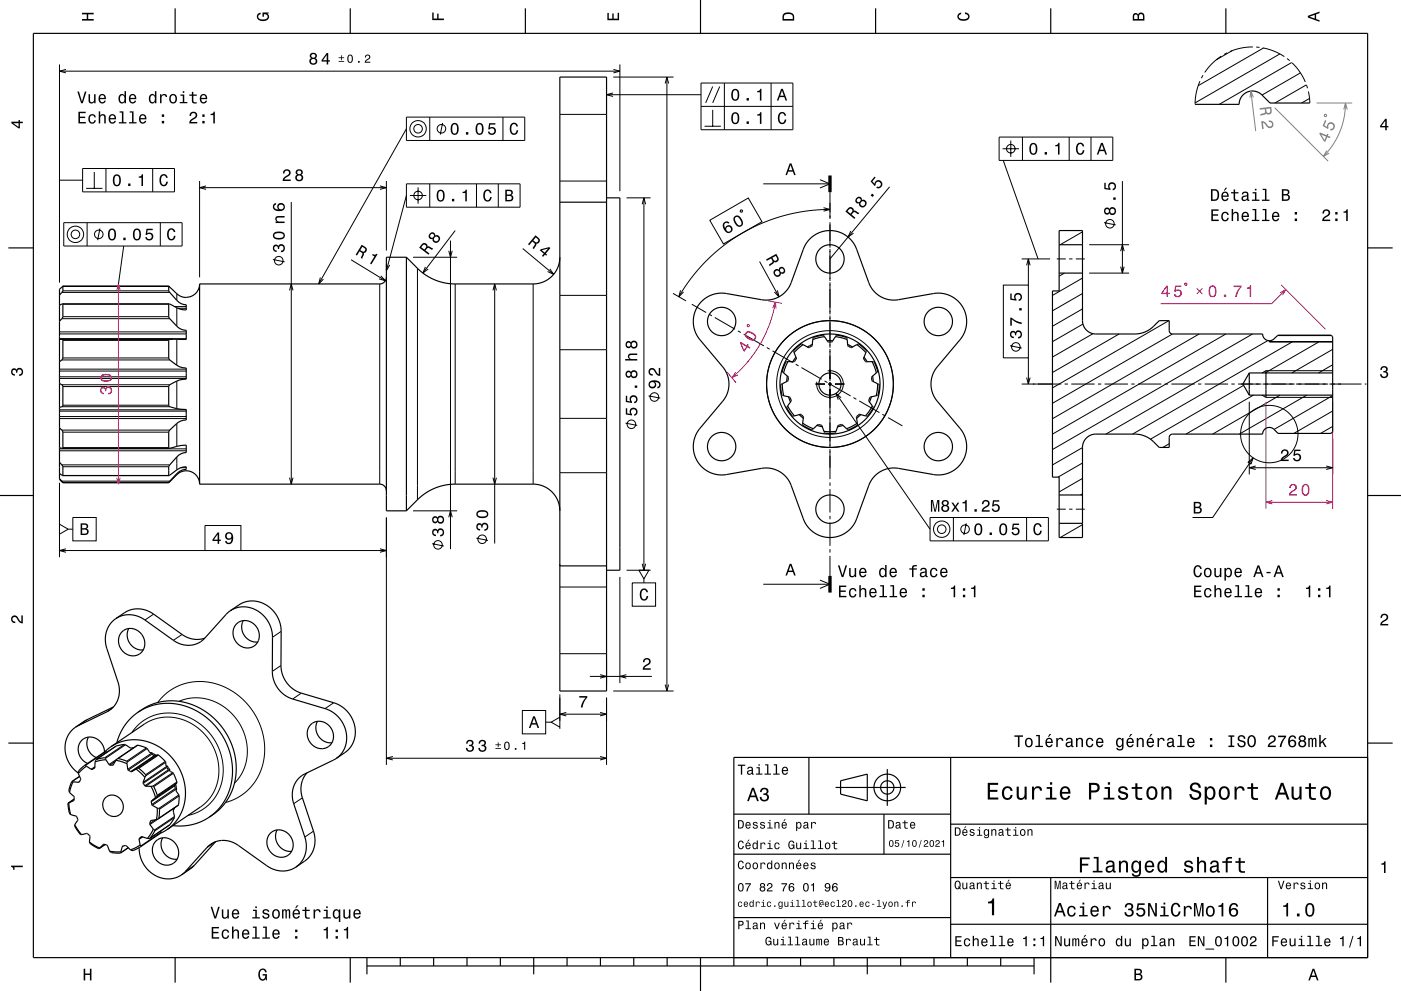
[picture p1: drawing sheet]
<svg xmlns="http://www.w3.org/2000/svg" width="420mm" height="297mm" viewBox="0 0 420 297" stroke-linecap="round" stroke-linejoin="round" font-family="sans-serif">
<g fill="none" stroke="#000" stroke-width=".3">
<path d="M17.8 19.3v65.4M185.8 19.3v38M366.1 16.8l-2.7 2.2-2.2 2.7M367.9 15.8l-.9 .5M369.4 15.2l-4.8 2.7M375.6 14.1l-3.5 .3-3.3 1M376.6 14.1l1 .1M378.6 14.4l3.3 .9 3.1 1.7M378.8 14.4l-19.6 11.3M383.7 16.2l-25.4 14.6M385.8 17.5l.8 .7M387.2 18.7l-21.7 12.6"/>
<path d="M387.4 18.8l2.1 2.5 1.8 3.3M167.8 34.3h14M183.8 23.1h18.1M358.3 31.2v.1M359.7 24.3l-1 3.4-.4 3.4M360.6 22.6l-.4 .8M389.9 21.8l-11.6 6.7M391.7 25.4l-9.5 5.5M391.7 25.5l.3 .9M392.2 27.4l.5 3.5M392.6 29.5l-2.4 1.4M59.8 54.2v28.9"/>
<path d="M115.8 54.2v20.9M167.8 54.3h14M187.8 59.3h7.2M228.8 55.1h20M245.8 53.9l3 1.2-3 1.2M248.8 57.6v8M266.7 56l-17.9 21.6M123.8 77.1h13.3M212.8 66l11.5-6.7 4.1 7.1-11.5 6.7zM222 63h.5v.5h-.5zM227.7 78.4l5.8 10.6M246.9 62.3l1.9 .5-1.9 .5"/>
<path d="M248.8 62.8l-7 .4-6.8 1.4-6.2 2.1-6.2 3.1-5.8 3.9-5.3 4.7-4.4 5.1-3.6 5.4M248.8 66.6v7.6M248.8 74.6v9.6M255.1 69.2l-.9 1.8 1.7-1.1M306.3 77.6h8.5M316.8 77.6h2.7M320.5 77.6h1M322.5 77.6h2.7M324.5 69.5l-6.7 3.8M326.5 73.3h12M17.8 99.5h38M18.5 87.6h32.4"/>
<path d="M18.5 95.5h32.4M18.8 91.2h31.8M18.8 94.9h31.8M18.8 85.8h31.8M18.8 87.2h31.8M52.4 91.9h3.4M53 88v2M53 92.2v5.6M53.3 92.4h2.5M113.8 85.1v60M125.1 80.4v69.4M136.5 85.1v60"/>
<path d="M159.8 85.1v60M167.8 88.5h14M201.8 87.9l3.9 2.3M204 87l-.5 1.9 1.4-1.4M207.4 91.2l4.3 2.5M212.6 94.2l.8 .5M214.3 95.2l6 3.5M221.2 99.2l.9 .5M233.1 87l.4 2-1.4-1.5M248.8 84.6v9.6M248.8 94.6v9.6M319.1 81.8l-1.6 1"/>
<path d="M324.5 92.6l-9 5.2M324.5 88l-9 5.2M324.5 83.3l-9 5.2M324.7 97.1l-9.2 5.3M326.5 81.8h12M350.4 96.1l-34.9 20.2M17.8 100.1h38M17.8 101.5h38M17.8 110.6h38M17.8 111.2h38M17.8 112.9h38M17.8 113.4h38"/>
<path d="M18.5 115.3h32.4M18.5 101.7h32.4M18.5 107.9h32.4M18.8 115.9h31.8M18.8 102h31.8M18.8 107.3h31.8M53 101.7v7.8M53 114.2v8.3M167.8 104.8h14M222.9 100.2l6.1 3.5M229.9 104.2l.8 .5M231.6 105.2l6.1 3.5"/>
<path d="M238.5 109.2l.9 .5M240.3 110.2l6 3.5M244.5 115.1h2.8M247.2 114.2l.9 .5M248.1 111.2a4 4 0 0 1 4.7 3.7 4 4 0 0 1-4.2 4.2 4 4 0 0 1-3.7-4.7M248.3 115.1h1M248.8 104.6v9.6M248.8 114.6v9.6M248.9 115.2l6.1 3.5M250.3 115.1h2.8M255.9 119.2l.8 .5M306.3 115.1h11.9"/>
<path d="M319.2 115.1h1M321.2 115.1h7M327.7 100l-12.2 7M329.2 115.1h1M331.2 115.1h7M335.5 100.1l-20 11.5M339.2 115.1h1M341.2 115.1h7M349.2 115.1h1M351.2 115.1h7M351.5 100.1l-36 20.8M359.2 115.1h1"/>
<path d="M359.5 100.1l-44 25.4M361.2 115.1h7M367.5 100.1l-52 30M369.2 115.1h1M371.2 115.1h7M372.8 115.5l-27.9 16.1M375.5 100.1l-60 34.6M375.8 118.4l-20.3 11.7M378.3 118.4l1.2 .7h20M378.5 115.1h9.7M380.1 102.1l-48.6 28M380.5 102.4h19"/>
<path d="M383 100.6h16.2M383.8 118.4l-20.3 11.7M387.3 102.5l-47.8 27.6M388.5 115.1h9.7M391.8 118.4l-20.3 11.7M395.3 102.5l-16 9.3M398.5 115.1h9.7M399.5 118.6l-17.5 10.1M399.5 109.3l-4.2 2.5M399.5 104.7l-12.2 7.1M399.5 111.1h-20l-1.2 .7M409.2 115.1h.5"/>
<path d="M17.8 122.8h38M17.8 123.2h38M17.8 124.8h38M17.8 125.4h38M17.8 134.5h38M17.8 135.1h38M18.5 139.3h32.4M18.5 128.9h32.4M18.5 121.9h32.4M18.8 139.9h31.8M18.8 129.5h31.8M18.8 134.2h31.8"/>
<path d="M18.8 121.4h31.8M53 126.9v6.9M53 136.9v3.9M167.8 125.4h14M248.8 124.6v9.6M248.8 134.6v9M257.6 120.2l6 3.5M264.5 124.2l.9 .5M266.2 125.2l4.3 2.4M324.5 138.8l-7.3 4.2M324.5 134.1l-9 5.2M350.5 133l-1.9 1.1"/>
<path d="M374.5 120.4v21.8M399.5 127.8l-3.6 2.1M399.5 123.2l-11.6 6.7M399.5 131.4v10.8M17.8 144.7v22.3M18.5 144.2h32.4M18.8 144.6h31.8M18.8 142.5h31.8M53 141.9v.4M54.2 140.2h1.6M115.8 155.1v74.1M123.8 153.1h13.3"/>
<path d="M167.8 141.7h14M248.8 144.6v1M248.8 146.6v7M248.8 154.6v1M248.8 156.6v7M316.8 152.6h2.7M320.5 152.6h1M322.5 152.6h2.7M324.5 157.2l-6.7 3.9M324.5 148l-.6 .3M324.5 143.4l-7 4M167.8 175.9h14"/>
<path d="M185.8 172.9v31.8M187.8 170.9h7.2M228.8 175.1h20M245.8 173.9l3 1.2-3 1.2M248.8 164.6v1M248.8 166.6v6M46.1 184.1l-2.6 1.7M54.6 190.1l-2.6 1.8M84.2 199.5l-2.6 1.7M84.3 189.2l-2.6 1.8M167.8 195.9h14M181.8 197.9v6.8"/>
<path d="M26.1 215.7l-2.6 1.8M33.6 212.3l-1.6 1M39.5 219.5l2.1-2.4 3-2.1 3.2-1 3.6-.3 3.7 .7 3.3 1.5 3 2.3 2.5 3 1.8 3.3 1 3.6 .2 3.6-.7 3.7-1.5 3.3-2.4 2.7-2.8 1.9-3.1 1.1M43.3 217l2.2-1.2 2.7-.7 2.7-.2 2.8 .4 2.7 1 2.3 1.4 2.2 1.9 1.9 2.4 1.5 2.6 .9 2.5 .4 2.7-.1 3.1-.6 2.5-1.1 2.5-1.7 2.2-2 1.7M47.3 210.5l2.7-2.8 3.4-2.1 3.9-1.2 3.9-.1 4.2 .8 3.9 1.9 3.4 2.5 3 3.6 2.1 3.7 1.2 4 .3 4.6-.6 4.2-1.7 3.8-2.5 3.2-3.2 2.4-3.7 1.5M53.7 210.2l2.4-.8 2.3-.3 2.5 .2 2.3 .6 2.5 1 2.2 1.5 1.8 1.7 1.6 2 1.2 2.1 1 2.6 .6 2.6v2.7l-.3 2.3-.8 2.4-1.2 2.2-1.5 1.7M90.3 207.7l-2.6 1.8M100 210.6l-2.6 1.8M167.8 208.1v7.9M167.8 217.9v.5M181.8 209.1v20.1M183.8 207.1h18.1"/>
<path d="M22.1 239.9l-.1 .1M22.2 239.5l-1.8 1.2M23.8 234.3l-.3 .2M23.9 232.7l-2.3 1.5M28.4 230.2h-.1M28.4 229.8l-1.1 .8M28.4 230l-.8 .6M31.7 225.3l-6 4.1M34 229.2l-.3 .1M34.6 228.2l-1.7 1.1M34.8 223.6l-5.9 4M35.1 227.5l-2.4 1.6"/>
<path d="M37.3 223.1l-5.9 4M37.6 223.2l-6 4.1M41.3 223.3l-5.9 4M43.9 224.1l-5.9 4M44.1 224.3l-6 4.1M45.3 225.8l-7 4.8M45.5 226l-7.1 4.8M46.2 226.5l-7 4.7M46.5 226.5l-7 4.8M47.3 226.2l-6 4.1M47.5 226.3l-5.9 4M49.5 228.2l-5.8 4"/>
<path d="M49.7 228.5l-6 4M49.9 229.7l-7 4.8M50 230l-7.1 4.8M50.5 230.7l-7.1 4.8M50.7 230.9l-7 4.7M51.8 231.6l-6 4M52 231.8l-5.9 4M52.4 235.5l-7.1 4.8M52.5 235.2l-7.1 4.8M52.5 236.3l-7 4.8M52.7 236.6l-7 4.8M53 234.6l-6 4.1"/>
<path d="M53 234.4l-5.9 4M53.6 238.2l-6 4.1M53.7 238.5l-5.9 4M90.7 239.1l-2.6 1.8M31.1 253l-.1 .1M31.5 253.1l-1.8 1.2M36.9 253.5l-.3 .2M38.4 254l-2.2 1.6M42.4 250.7l-.1 .1M42.6 250.7l-.8 .6M42.8 250.8l-1.1 .8M45.4 245.9l-.3 .2"/>
<path d="M46.6 245.7l-1.7 1.1M47.4 245.4l-2.5 1.7M48.2 249.5l-6 4.1M50.9 247.2l-5.9 4M52.3 245l-5.9 4M52.3 244.7l-6 4.1M53.5 241.2l-5.9 4M58.2 259.4l-2.6 1.7M64.6 252.3l-2.6 1.7M94 249.1l-2.6 1.8"/>
<circle cx="248.8" cy="115.1" r="19"/>
<circle cx="248.8" cy="115.1" r="16"/>
<circle cx="380.5" cy="130.1" r="8.6"/>
</g>
<path d="M230.3 90.2l4.1 .7M384.1 85.4l13.3 13.3M217.9 111.5l2.8 3.2M379.5 120.4v32.1M399.5 120.4v32.1" fill="none" stroke="#ff0080" stroke-width=".3"/>
<path d="M382.1 32.3l16 16M394.7 30.9h10.7" fill="none" stroke="#808080" stroke-width=".3"/>
<g fill="none" stroke="#000" stroke-width=".35">
<path d="M10 10h400v277h-400zM52.5 2.5v7.5M105 2.5v7.5M157.5 2.5v7.5M210 0v10M262.5 2.5v7.5M315 2.5v7.5M367.5 2.5v7.5M167.8 23.1h14v184h-14zM392.7 30.9h-12l-2.4-2.5a4 4 0 0 0-4.4-.8 4 4 0 0 0-2.4 3.7h-13.2M181.8 59.3h4v111.6h-4M2.5 74.3h7.5"/>
<path d="M121.8 77.1l3.7 3.7 2 1.5 2.8 1.6 2.9 .9 3.2 .3h23.4a8 8 0 0 0 8-8M121.8 77.1h-6v76h6M121.8 77.1v76M167.8 60.6h14M317.5 73.3h7M410 74.3h7.5M18.7 91.1l.1 3.8-1 1.4M18.7 91.1l-.9 .4M18.7 91.1h32M18.8 85.8h.1M18.8 85.8l-1 .9v57l1 1M18.8 85.8v.1"/>
<path d="M18.8 85.8h31.8M18.8 85.8v1.4l-1 1.2M50.6 85.8v1.5a12.2 12.2 0 0 0 3.8 3.7l1.4 .3v1.6a13.2 13.2 0 0 1-4.8-1.7l-.3-.1M50.6 85.8h.1M50.7 91.1l-.1 3.8 1.1 1.5a5.5 5.5 0 0 0 4.1 2.6v2.7M59.8 85.1a4.2 4.2 0 0 1-3.1 3.9 4.2 4.2 0 0 1-4.6-1.8l-1.5-1.4M59.8 85.1v60M115.8 83.1v.1a2 2 0 0 1-2 1.9h-54M210.3 90.4a8.5 8.5 0 0 1 7.5-2.4l10.7 1.9a8 8 0 0 0 8.7-5.2l3.6-10a8.5 8.5 0 0 1 8-5.6 8.5 8.5 0 0 1 8 5.6l3.7 10.2a8 8 0 0 0 8.8 4.9l10.5-1.8a8.5 8.5 0 0 1 8.9 4.1 8.5 8.5 0 0 1-.9 9.7l-7 8.3a8 8 0 0 0 .2 10.1l6.8 8.2a8.5 8.5 0 0 1 .8 9.7 8.5 8.5 0 0 1-8.8 4.1l-10.7-1.9a8 8 0 0 0-8.7 5.2l-3.6 10a8.5 8.5 0 0 1-8 5.6 8.5 8.5 0 0 1-8-5.6l-3.7-10.2a8 8 0 0 0-8.8-4.9l-10.5 1.8a8.5 8.5 0 0 1-8.8-4.1 8.5 8.5 0 0 1 .8-9.7l7-8.4a8 8 0 0 0-.1-10l-6.9-8.2a8.5 8.5 0 0 1 .5-11.4zM317.5 81.8h7M17.8 114.9l.9 .5 .1 .5v5.5l-.1 .4-.9 .3M52 101.7h-34.2h.9l.1 .3v5.3l-.3 .6-.7 .5"/>
<path d="M52 101.7a1.15 1.15 0 0 0-1.4 .3v5.3l.3 .6 1.2 .9a6.2 6.2 0 0 0 3.7 1.5v3.3a8.5 8.5 0 0 0-5.2 2.1v6l2.4 .8 2.8 .2v3.2a6.6 6.6 0 0 0-4.1 2.2l-1.1 1.4v4.7l.2 .2M52 101.7h3.8M234.5 115l.5 3.6M234.5 115a1.57 1.57 0 0 0-.4 2l.1 .2a1.09 1.09 0 0 0 .8 1.4M234.9 111.8l.6 .5a1.32 1.32 0 0 1 .8 1.4 1.32 1.32 0 0 1-1.3 1.1l-.5 .2M235 118.6l.7 .2a1.32 1.32 0 0 1 1.4 .9 1.32 1.32 0 0 1-.7 1.6l-.3 .4M236 112.7l-.2 1.7M236.2 108.4l-1.3 3.4M236.2 108.4a1.56 1.56 0 0 0-1.3 1.5v.3a1.09 1.09 0 0 0 0 1.6M236.4 118.9l.6 1.6M238.1 105.7l.2 .7a1.32 1.32 0 0 1 0 1.7 1.32 1.32 0 0 1-1.6 .3h-.5M238.6 107l-.9 1.4"/>
<path d="M240.8 103.3l-2.7 2.4M240.8 103.3a1.56 1.56 0 0 0-1.9 .8l-.2 .1a1.09 1.09 0 0 0-.6 1.5M243.5 103.2l-1.5 .8M243.7 101.8l-.1 .7a1.32 1.32 0 0 1-.8 1.5 1.32 1.32 0 0 1-1.6-.5l-.4-.2M247.2 100.9l.4 .6a1.31 1.31 0 0 0 1.4 1 1.31 1.31 0 0 0 1.2-1.2l.3-.4M247.2 100.9l-3.5 .9M247.2 100.9a1.56 1.56 0 0 0-2-.2l-.3 .1a1.08 1.08 0 0 0-1.2 1M248 102.1h1.7M250.5 100.9l3.5 .9M250.5 100.9a1.09 1.09 0 0 1 1.5-.3l.5 .2a1.39 1.39 0 0 1 1.5 1M254 101.8v.7a1.31 1.31 0 0 0 .8 1.5 1.31 1.31 0 0 0 1.6-.5l.5-.2M254.1 103.2l1.5 .8"/>
<path d="M256.9 103.3l2.7 2.4M256.9 103.3a1.24 1.24 0 0 1 1.7 .7l.1 .1a1.39 1.39 0 0 1 .9 1.6M259 107l1 1.4M259.6 105.7l-.3 .7a1.31 1.31 0 0 0 0 1.7 1.31 1.31 0 0 0 1.6 .3h.5M261.2 118.9l-.6 1.6M261.4 108.4l1.3 3.4M261.4 108.4a1.08 1.08 0 0 1 1.1 1.1l.2 .5a1.39 1.39 0 0 1 0 1.8M261.6 112.7l.2 1.7M262.7 118.6l-.7 .2a1.31 1.31 0 0 0-1.5 .9 1.31 1.31 0 0 0 .7 1.6l.3 .4M262.7 111.8l-.5 .4a1.31 1.31 0 0 0-.9 1.5 1.31 1.31 0 0 0 1.4 1.1l.4 .2M263.1 115l-.4 3.6M263.1 115a1.24 1.24 0 0 1 .4 1.8v.2a1.39 1.39 0 0 1-.8 1.6"/>
<path d="M374.5 111.8v6.6M374.5 111.8h25M374.5 118.4h25M374.5 111.8l-1.9 3.3 1.9 3.3M379.5 111.1v8M380.5 102.1a4.9 4.9 0 0 0 2.6-1.7h15.9l.5 .5v28.5l-.5 .5h-15.9l-1.2-1.2a2 2 0 0 0-2.1-.5 2 2 0 0 0-1.3 1.9h-27.2l-.5 .3-.3 .6v3.1h-3l-1.6-1.7a8 8 0 0 0-5.7-2.3h-11.7a4 4 0 0 0-4 4v27h-7v-18.1h-2v-55.8h2v-18.1h7v27a4 4 0 0 0 4 4h11.7a8 8 0 0 0 5.7-2.3l1.6-1.7h3v3.2l.3 .5 .6 .3h27.1a2 2 0 0 0 2 2v.4h19M17.8 138.5l1 1.3v2.7M17.8 128.2l1 1.3v4.7l-.2 .2M17.8 134.2l.8 .2M18.6 134.4h32.2M50.8 134.4l3.5-.9 1.5-.1v2.2a6.1 6.1 0 0 0-3.8 2.5l-1.4 1.7v2.7M236.1 121.7l2.1 2.9"/>
<path d="M236.1 121.7a1.56 1.56 0 0 0 .6 1.9l.1 .2a1.09 1.09 0 0 0 1.4 .8M238.2 124.6l.7-.1a1.31 1.31 0 0 1 1.7 .1 1.31 1.31 0 0 1 .1 1.7l-.1 .5M239.6 124.2l1.2 1.2M240.6 126.8l3.2 1.7M240.6 126.8a1.56 1.56 0 0 0 1.4 1.4l.2 .2a1.08 1.08 0 0 0 1.6 .1M243.8 128.5l.6-.5a1.32 1.32 0 0 1 1.6-.6 1.32 1.32 0 0 1 .8 1.4l.2 .5M244.9 127.5l1.6 .4M247 129.3h3.6M247 129.3a1.56 1.56 0 0 0 1.9 .6h.3a1.09 1.09 0 0 0 1.4-.6M252.7 127.5l-1.6 .4M253.8 128.5l-.5-.5a1.31 1.31 0 0 0-1.6-.6 1.31 1.31 0 0 0-.9 1.4l-.2 .5M257 126.8l-3.2 1.7"/>
<path d="M257 126.8a1.24 1.24 0 0 1-1.2 1.4l-.2 .1a1.39 1.39 0 0 1-1.8 .2M258 124.2l-1.2 1.2M259.5 124.6l-.8-.1a1.31 1.31 0 0 0-1.6 .1 1.31 1.31 0 0 0-.2 1.7l.1 .5M261.5 121.7l-2 2.9M261.5 121.7a1.08 1.08 0 0 1-.3 1.5l-.3 .4a1.39 1.39 0 0 1-1.4 1M0 148.5h10M17.8 143.5l1 1.2M17.8 141.9l1 .6M18.8 142.5h31.8M18.8 144.7h31.8M50.6 144.7l2.4-2.4a4 4 0 0 1 4.4-.9 4 4 0 0 1 2.4 3.7M50.6 142.5l1.5-1a6.4 6.4 0 0 1 3.7-1.6v.8a6.4 6.4 0 0 0-4.1 2.6l-1.1 1.4"/>
<path d="M59.8 145.1h54.2a2.01 2.01 0 0 1 1.8 2M121.8 153.1l3.6-3.5 2.1-1.8 2.9-1.5 2.8-.9 3-.3h23.6a8 8 0 0 1 8 8M317.5 148.3h7M317.5 156.8h7M410 148.5h10M167.8 169.6h14M34.7 185.4a7.7 7.7 0 0 1 8.8 .4l8.5 6.1a7 7 0 0 0 9.4-.6M34.7 185.4a7.7 7.7 0 0 0-2.7 9l3.4 10.1a7.2 7.2 0 0 1-3.4 8.8l-9.4 4.7M34.7 185.4l2.6-1.8a7.7 7.7 0 0 1 8.8 .5l8.5 6a7.4 7.4 0 0 0 6.8 1.1M36.6 189.4a4.3 4.3 0 0 1 5.1-.1 4.3 4.3 0 0 1 1.5 4.9 3.9 3.9 0 0 1-3.9 2.3 3.9 3.9 0 0 1-3.5-3 4 4 0 0 1 .8-4.1zM38.6 188.4a4.5 4.5 0 0 0 4.3 6.4M69 183h.2a8.5 8.5 0 0 1 12.4 6.8l.1 11.9a8.7 8.7 0 0 0 6 7.8l10.1 3 2.6 1.4 1.5 1.6 1.2 1.9 .7 2.1 .1 2.2a7.3 7.3 0 0 1-3.1 5.6"/>
<path d="M69 183l-1.2 1.1-6.4 7.2M69 183l2.7-1.8a8.5 8.5 0 0 1 12.5 6.8v11.5a8.7 8.7 0 0 0 6.1 8.2l10.1 3 2.2 1.1 1.5 1.4 1.3 1.8 .8 2 .3 2.2a7.4 7.4 0 0 1-3.1 6.3l-2.6 1.8M70.9 187a4.3 4.3 0 0 1 5.2-.1 4.3 4.3 0 0 1 1.4 5 3.9 3.9 0 0 1-4 2.3 3.9 3.9 0 0 1-3.4-3 4 4 0 0 1 .8-4.2zM72.9 186a4.5 4.5 0 0 0 4.4 6.4M22.6 218a8.5 8.5 0 0 0 .9 13.7M34 211.9l-8.1 3.9-3.3 2.2M41.4 213.4l3.1-1.6 3.1-.8 3.6-.2 3.3 .5 3.4 1.2 3.1 1.9 2.8 2.4 2.4 2.9 1.8 3.3 1.2 3.5 .5 3.6-.2 3.6-.8 3.4-1.5 3.1-1.9 2.5-2.6 2.2M41.4 213.4l-2.2 1.9-1.8 2.1-1.3 2.3-1.1 2.9M41.4 213.4l3.4-2 3.2-1 3.4-.4 3.7 .4 3.4 1.2 3.4 1.9 3 2.6 2.4 2.9 2 3.7 1.1 3.5 .4 3.7-.3 3.8-1 3.5-1.7 3-2 2.4-3.1 2.3M43.3 217l-10 6.8M93.1 217.2a4.3 4.3 0 0 1 5.3 .1 4.3 4.3 0 0 1 1.2 5.1 4 4 0 0 1-4.4 1.8 4 4 0 0 1-3-3.6 3.9 3.9 0 0 1 .9-3.4zM95.2 216.2a4.5 4.5 0 0 0 4.3 6.4"/>
<path d="M2.5 222.7h7.5M20.8 237.5l.6 .5a1.24 1.24 0 0 1 .9 1.4 1.24 1.24 0 0 1-1.3 1l-.4 .2M21.5 234.2a5.1 5.1 0 0 0-.7 3.3M21.5 234.2l.4 .1M21.9 234.3l-1.1 3.2M22.2 239.5l-1.8 1.2M23.5 231.8l.3 .7a1.17 1.17 0 0 1 .1 1.6 1.17 1.17 0 0 1-1.6 .2h-.4M23.8 232.7l-2.3 1.5M25.5 229.3l.4 .3M25.5 229.3l-1.3 1a1.44 1.44 0 0 0-.7 1.5M25.9 229.6l.6 .4a1.1 1.1 0 0 0 1.8 .2M25.9 229.6l-2.4 2.2"/>
<path d="M26.5 220.9a4.5 4.5 0 0 0 2.3 6.1M28.3 230.2h.1M28.5 228.3l-.2 1.9M28.8 227.6l2.6-.5 .3 .6M28.8 227.6l-.3 .7M31.3 225.4a4.1 4.1 0 0 0-2.6-4.1 4.1 4.1 0 0 0-4.6 1.1 4.5 4.5 0 0 0 2.2 6.4M31.3 225.3l.8 .1M31.3 225.3l-5.8 4M31.7 239a3.3 3.3 0 0 1 4.7 .9 3.3 3.3 0 0 1-1.3 4.6 3.4 3.4 0 0 1-3.7-1.4 3.4 3.4 0 0 1 .3-4.1zM31.7 227.7l.4 .6a1.2 1.2 0 0 0 1.3 1 1.2 1.2 0 0 0 1.1-1.1l.3-.3M31.7 227.7l-3.2 .6M33.3 223.8l2.2-1.2 2.6-.7 2.8-.2 2.8 .4 2.7 1 2.5 1.5 2.2 2 1.7 2.1 1.5 2.7 .9 2.8 .4 3.1-.2 2.6-.6 2.5-1.2 2.5-1.5 2-2 1.7"/>
<path d="M33.3 223.8l-1.8 1.5M34.8 227.9l3.3 1M35.2 227.4a5.1 5.1 0 0 1 2.9 1v.5M35.2 227.4l-.4 .5M38.1 228.9l.1 .7a1.29 1.29 0 0 0 .7 1.4 1.29 1.29 0 0 0 1.5-.3l.4-.2M39.6 224.1h-.7a3.6 3.6 0 0 0-4.2-.5l-5.9 4M39.6 224.1h.4M39.6 224.1l.1 .2M40.8 230.5l2.6 2.5M40.8 230.5a1.04 1.04 0 0 1 1.6 .5l.6 .5a.91 .91 0 0 1 .4 1.5M43.4 233l-.1 .4a1.4 1.4 0 0 0-.1 1.7 1.4 1.4 0 0 0 1.6 .6h.5M45.3 235.7l1.3 3.3"/>
<path d="M45.3 235.7l.5-.1a4.6 4.6 0 0 1 1.2 3.1l-.4 .3M45.3 225.5h-.3a3.4 3.4 0 0 0-3.2-2l-.7-.1-5.9 4M45.3 225.5l1.4 .9M45.3 225.5a1.2 1.2 0 0 0 1.2 1M46.6 226.5l.1-.1a.9 .9 0 0 1 1.4 .4l.2 .2a2.66 2.66 0 0 1 1.5 2.5h.2M46.6 239l-.3 .3a1.36 1.36 0 0 0-.9 1.5 1.36 1.36 0 0 0 1.3 1.1l.4 .3M46.7 226.4l-.1 .1M46.7 226.4l-.2 .1M50 229.5l1 1.4M50 229.5a1.22 1.22 0 0 0 1 1.4M51 230.9l-.1 .1a3 3 0 0 1 1.9 2.7 .94 .94 0 0 1-.3 1.5l.2-.1M52.7 235.1l.2 1.6"/>
<path d="M52.7 235.1a1.15 1.15 0 0 0 .2 1.6M52.9 236.7l-.1 .4a3 3 0 0 1 .8 3.4l-.2 .9-5.9 4M92 231.6a7.5 7.5 0 0 0-1.3 7.5l3.4 10.5 .3 3.1a7.3 7.3 0 0 1-3.1 5.4l-2.6 1.8M100.8 227.3l-9.8 4.9a7.2 7.2 0 0 0-2.9 8.7l3.4 10.4 .3 2.7a7.3 7.3 0 0 1-3.1 5.9M242.5 227v17M250.5 236h21M252 234l8-2v8l-8-2zM266 230.5v11M285 227v60M410 222.7h7.5M410 227h-190v62.5M20.4 240.7v.1a6.3 6.3 0 0 0 .8 3.3"/>
<path d="M20.4 240.7h.1M20.6 240.6l.6 3.5M20.6 240.6l-.2 .1M21.2 244.1l.4 .2a1.39 1.39 0 0 1 1.5 .8 1.39 1.39 0 0 1-.5 1.7l-.2 .4M22.4 247.2l2 2.9M22.4 247.2v.4l.8 1.3 .8 1.1 .4 .1M24.4 250.1l.5-.1a1.39 1.39 0 0 1 1.7 .2 1.39 1.39 0 0 1 .2 1.7v.5M26.8 252.4l3.1 1.8M26.8 252.4a6.3 6.3 0 0 0 2.9 1.9M29.7 254.3h.1M29.9 254.2l.5-.5a1.19 1.19 0 0 1 1.4-.5 1.19 1.19 0 0 1 .8 1.2l.2 .7M29.9 254.2l-.2 .1"/>
<path d="M31.5 253.1l-1.8 1.2M32.8 255.1l3.4 .2M32.8 255.1l.6 .4 2.8 .1M36.2 255.3v.3M38.5 254.1l-2.3 1.5M39.1 254.7l-.5-.5a1.17 1.17 0 0 0-1.4-.7 1.17 1.17 0 0 0-.9 1.3l-.1 .5M41.7 254l.5 3.2 1.4 2.6 2.1 2.1 2.6 1.2a7.2 7.2 0 0 0 6.1-.9M42 253.3l-2.9 1.4M42 253.3l.1 .5M42.1 253.8l-1.2 .7a1.76 1.76 0 0 1-1.8 .2M42.3 250.8a1.1 1.1 0 0 0-.4 1.7l.1 .8M42.4 250.8l1.8 .5"/>
<path d="M42.4 250.8h-.1M44.9 251.2l-.7 .1M46 248.5l-1.8 2.8M46 248.5l.4 .5-1.5 2.2M46.7 252.1a4.3 4.3 0 0 1 5.3 .1 4.3 4.3 0 0 1 1.2 5.2 4.1 4.1 0 0 1-4.6 1.7 4.1 4.1 0 0 1-2.9-3.9l.1-1.6zM46.9 245.6l-.4 .1a1.2 1.2 0 0 0-1.5 .7 1.2 1.2 0 0 0 .5 1.5l.5 .6M47.1 242.2l-.2 3.4M47.1 242.2l.7 .3-.3 2.9M47.5 245.4l-.6 .2M48.3 249l-.3 .8-5.9 4M48.8 251.1a4.5 4.5 0 0 0 4.3 6.4M50.1 248.6l-2 1.1"/>
<path d="M52 242.3l.2 .3M52.2 242.6l-.2 .6a2.73 2.73 0 0 1-.7 3.4l-.5 .6-5.9 4M52.3 242.1l-.1 .5M60.1 241.8l-10 6.8M62.7 244.9l-2.4 1.3-2.7 .9-2.7 .4-3.1-.1M64.6 252.3l-6.7 7.5-3.5 2.4M81.1 249.7a4.3 4.3 0 0 1 5.3 .1 4.3 4.3 0 0 1 1.1 5.2 4.1 4.1 0 0 1-4.6 1.7 4.1 4.1 0 0 1-2.9-4l.2-1.6zM83.1 248.7a4.5 4.5 0 0 0 4.3 6.4M88.7 259.9a7.6 7.6 0 0 1-8.7-.4l-8.6-6.1a7 7 0 0 0-9.4 .6l-6.4 7.2-1.2 1M220 244h65M220 256h65M265 244v12"/>
<path d="M285 247h125M220 275h65M285 277h125M285 263h125M315 263v31.5M380 263v24M52.5 287v7.5M105 287v7.5M110 289.5h200M110 287v5M120 287v2.5M130 287v2.5"/>
<path d="M140 287v2.5M150 287v2.5M160 287v5M170 287v2.5M180 287v2.5M190 287v2.5M200 287v2.5M210 287v10M230 287v2.5M240 287v2.5M250 287v2.5M260 287v5"/>
<path d="M270 287v2.5M280 287v2.5M290 287v2.5M300 287v2.5M310 287v5M367.5 287v7.5"/>
<circle cx="248.8" cy="77.6" r="4.2"/>
<circle cx="216.3" cy="96.3" r="4.3"/>
<circle cx="281.3" cy="96.3" r="4.3"/>
<circle cx="248.8" cy="115.1" r="19"/>
<circle cx="248.8" cy="115.1" r="3.3"/>
<circle cx="248.8" cy="115.1" r="15"/>
<circle cx="216.3" cy="133.8" r="4.3"/>
<circle cx="281.3" cy="133.8" r="4.3"/>
<circle cx="248.8" cy="152.6" r="4.2"/>
<circle cx="266" cy="236" r="4"/>
<circle cx="266" cy="236" r="2"/>
</g>
<path d="M248.8 52.6v5M248.8 172.6v5" fill="none" stroke="#000" stroke-width="1" stroke-linecap="butt"/>
<g fill="#000">
<path d="M24.6 3.8h3.5v.5h-1.7v1.4h1.7v.5h-3.5v-.5h1.4v-1.4h-1.4z" fill-rule="evenodd"/>
<path d="M77.3 4.2l.8-.4v.5l-.3 .1a.68 .68 0 0 0-.4 .6 .68 .68 0 0 0 .4 .6 1.68 1.68 0 0 0 2.4-.6 .93 .93 0 0 0-1.1-.8v.8h-.4v-1.3h1.9v.3l-.5 .1 .4 .4a1.19 1.19 0 0 1-.9 1.7 1.9 1.9 0 0 1-2.6-1.3z" fill-rule="evenodd"/>
<path d="M129.6 3.8h.4v1.8h1.1v-1.5h.4v1.5h1.6v.4h-3.5z" fill-rule="evenodd"/>
<path d="M182.1 3.9h.4v1.7h1.1v-1.6h.4v1.6h1.2v-1.8h.4v2.3h-3.5z" fill-rule="evenodd"/>
<path d="M235 4a2.21 2.21 0 0 0-.4 2.2h3.5v-1.2a1.92 1.92 0 0 0-3.1-1zM235.3 4.4l.4-.2a1.45 1.45 0 0 1 2 .8v.7h-2.7l.1-1z" fill-rule="evenodd"/>
<path d="M287.3 4.2l.8-.4v.4l-.3 .1a.66 .66 0 0 0-.4 .6 .66 .66 0 0 0 .4 .6 1.69 1.69 0 0 0 2.5-.5 .9 .9 0 0 0-1-.8v-.5a1.24 1.24 0 0 1 1.4 1.1 1.24 1.24 0 0 1-1.1 1.4 1.93 1.93 0 0 1-2.6-1.2z" fill-rule="evenodd"/>
<path d="M339.8 4.2l-.2 2h3.5v-1.4a.98 .98 0 0 0-.7-1 .98 .98 0 0 0-1.2 .6 .84 .84 0 0 0-1.4-.2zM340.1 4.5l.4-.1 .4 .1 .1 1.2h-1zM341.6 4.4l.4-.2a.58 .58 0 0 1 .7 .7v.8h-1.2z" fill-rule="evenodd"/>
<path d="M392.1 4.7v.6l3.5 1.2v-.4l-1-.4v-1.4l1-.4v-.4zM392.6 5l1.5-.5v1z" fill-rule="evenodd"/>
<path d="M3.4 36.5v.4l2.1 1.6h.5v-1.6h.8v-.4h-.8v-.5h-.4v.5zM4 36.9h1.6v1.1z" fill-rule="evenodd"/>
<path d="M415.3 35.6l-1.6 2.1v.5h1.6v.8h.4v-.8h.5v-.4h-.5v-2.2zM415.3 36.2v1.6h-1.1z" fill-rule="evenodd"/>
<path d="M217 66.7a2.12 2.12 0 0 0 1.5 3.2 1.16 1.16 0 0 0 1.1-1.1 1.16 1.16 0 0 0-.9-1.2 1.16 1.16 0 0 0-1.3 .8 1.02 1.02 0 0 1 .1-1.5l.4-.1 .4 .2 .4-.2a1.04 1.04 0 0 0-1.7-.1zM217.7 68.7a.75 .75 0 0 1 1.5 0 .75 .75 0 0 1-1.5 0zM220 65.1a2.44 2.44 0 0 0 1.7 2.9 1.14 1.14 0 0 0 1-1.6l-.3-.7a1.51 1.51 0 0 0-2-1zM220.6 65.1l.3-.1a2.37 2.37 0 0 1 1.3 2.2l-.5 .4a2.36 2.36 0 0 1-1.3-2.3z" fill-rule="evenodd"/>
<path d="M229.7 77.8l.2 .4 1.3-.7 .2 .4 .1 .7-1 .7 .3 .5 1.1-1 .1-.3a.97 .97 0 0 0 1.2-.2 .97 .97 0 0 0 .1-1.2l-.6-1zM231.6 77.2l1-.5 .2 .5a.6 .6 0 0 1-.1 .9 .6 .6 0 0 1-.9-.4z" fill-rule="evenodd"/>
<path d="M254.2 62.5l-.8 .9 2.7 2.2 .3-.3-1.1-1 .3-.4 .6-.3 1.1 .6 .3-.4-1.3-.7-.4 .1a.97 .97 0 0 0-.6-1.1 .97 .97 0 0 0-1.1 .4zM254.4 62.9a.6 .6 0 0 1 .9-.2 .6 .6 0 0 1 0 .9l-.3 .4-.9-.7z" fill-rule="evenodd"/>
<path d="M256.7 59.4a.89 .89 0 0 0-.2 1.1 .89 .89 0 0 0 1.1 .4 1.09 1.09 0 0 0 1.1 1.2 1.09 1.09 0 0 0 1-1.3 1.09 1.09 0 0 0-1.3-.8 .89 .89 0 0 0-.6-1 .89 .89 0 0 0-1.1 .4zM258 61a.71 .71 0 0 1 1.4 0 .71 .71 0 0 1-1.4 0zM256.9 60a.59 .59 0 0 1 1.1 0 .59 .59 0 0 1-1.1 0zM261.4 58l-.4 .6 .6 .4 .4-.5zM262.2 52.9l-1.2 1.5 1.2 1.4 .3-.3a.8 .8 0 0 1 .6-1.1 .8 .8 0 0 1 .9 .8 .8 .8 0 0 1-1 .7l-.3 .4a1.21 1.21 0 0 0 1.8-.5 1.21 1.21 0 0 0-.8-1.7 1.21 1.21 0 0 0-1.5 1l-.7-.7 1-1.2z" fill-rule="evenodd"/>
<path d="M232.1 81a1.16 1.16 0 0 0 .4 1.9 1.16 1.16 0 0 0 1.6-1 .95 .95 0 0 0 1.3-.4 .95 .95 0 0 0-.5-1.3 .84 .84 0 0 0-.9-.2 .84 .84 0 0 0-.5 .8l-.8-.2zM232.3 81.8a.71 .71 0 0 1 1.4 0 .71 .71 0 0 1-1.4 0zM233.8 81a.6 .6 0 0 1 1.2 0 .6 .6 0 0 1-1.2 0z" fill-rule="evenodd"/>
<path d="M3.6 110.6a.86 .86 0 0 1 1.4 .2 1.12 1.12 0 0 1 1.5-.4 1.12 1.12 0 0 1 .3 1.6l-.5 .6-.6 .1v-.5a.72 .72 0 0 0 .9-.6 .72 .72 0 0 0-.8-.8 .72 .72 0 0 0-.6 .9h-.4a.62 .62 0 0 0-.4-.8 .62 .62 0 0 0-.8 .5 .62 .62 0 0 0 .5 .7h.4l-.1 .5a1.17 1.17 0 0 1-1-.7 1.17 1.17 0 0 1 .2-1.3z" fill-rule="evenodd"/>
<path d="M414.1 110a1.01 1.01 0 0 1 1.5-.2 1.01 1.01 0 0 1 0 1.6 1.12 1.12 0 0 1 .4 1.5 1.12 1.12 0 0 1-1.6 .3l-.6-.5-.1-.6h.5a.72 .72 0 0 0 .7 .9 .72 .72 0 0 0 .7-.8 .72 .72 0 0 0-.9-.6v-.4a.62 .62 0 0 0 .8-.4 .62 .62 0 0 0-.5-.8 .62 .62 0 0 0-.7 .5v.4h-.5z" fill-rule="evenodd"/>
<path d="M3.6 184.7a1.22 1.22 0 0 1 2 .8l.8 .8v-1.9h.4v2.4a2.76 2.76 0 0 1-2-1.8 .69 .69 0 0 0-1.1 .5 .69 .69 0 0 0 .9 .8v.4a1.19 1.19 0 0 1-1.2-.6 1.19 1.19 0 0 1 .2-1.4z" fill-rule="evenodd"/>
<path d="M414.2 184.2a1.18 1.18 0 0 1 1.9 .3 1.18 1.18 0 0 1-1 1.7l-.8 .8h1.9v.4h-2.4a2.76 2.76 0 0 1 1.8-2 .69 .69 0 0 0-.5-1.1 .69 .69 0 0 0-.8 .9h-.4z" fill-rule="evenodd"/>
<path d="M221.2 229.2v.3h.9v2.7h.4v-2.7h.9v-.3zM224.3 230l-.3 .5h.4a.47 .47 0 0 1 .5-.4 .47 .47 0 0 1 .4 .6l-.2 .1a.78 .78 0 0 0-1.1 .4 .78 .78 0 0 0 .6 1l.8-.3 .1 .2 .5 .1v-.3l-.3-.1v-1.3a.87 .87 0 0 0-.6-.7 .87 .87 0 0 0-.8 .2zM224.4 231.3l.9-.3v.4a.51 .51 0 0 1-.5 .5 .51 .51 0 0 1-.5-.5zM226.8 229.9v.3h.6v1.6h-.8v.4h2v-.4h-.8v-1.9zM227.4 229.1v.4h.4v-.4zM229.4 229.1v.3h.6v2.4h-.8v.4h1.9v-.4h-.8v-2.7zM232 229.1v.3h.6v2.4h-.8v.4h1.9v-.4h-.7v-2.7zM234.6 230.1a1.24 1.24 0 0 0-.2 1.4 1.24 1.24 0 0 0 1.2 .7l.6-.7h-.3l-.6 .4a.64 .64 0 0 1-.5-.8h1.5v-.2a.96 .96 0 0 0-.5-1 .96 .96 0 0 0-1.2 .2zM234.9 230.3l.7-.2 .3 .7h-1.1z" fill-rule="evenodd"/>
<path d="M296.1 234.6v5h3.2v-.6h-2.5v-1.7h2.2v-.6h-2.2v-1.5h2.4v-.6zM300.8 236.2a2.18 2.18 0 0 0 1.2 3.6 1.51 1.51 0 0 0 1.6-1.6h-.6a.95 .95 0 0 1-.9 1 .95 .95 0 0 1-1-.9 1.6 1.6 0 0 1 .9-2.1 .86 .86 0 0 1 .9 .8h.7a1.56 1.56 0 0 0-1.1-1.3 1.56 1.56 0 0 0-1.7 .5zM304.8 235.8v2.5a1.27 1.27 0 0 0 .9 1.4 1.27 1.27 0 0 0 1.5-.7v.6h.6v-3.8h-.6v2.2a.92 .92 0 0 1-.6 1.1 .92 .92 0 0 1-1.2-.4v-2.9zM309.4 235.8v3.8h.6v-2.2a.95 .95 0 0 1 .5-1.1 .95 .95 0 0 1 1.2 .3l.1 .4h.6a1.28 1.28 0 0 0-1-1.4 1.28 1.28 0 0 0-1.4 .8v-.6zM313.8 235.9v.5h1v2.7h-1.3v.5h3.2v-.5h-1.3v-3.2zM314.8 234.4v.8h.6v-.8zM318.1 236.2a2.2 2.2 0 0 0 1.2 3.6 1.51 1.51 0 0 0 1.5-1.3h-.6l-.3 .5-.5 .2a1.08 1.08 0 0 1-1-1.3h2.5a1.66 1.66 0 0 0-.7-2 1.66 1.66 0 0 0-2.1 .3zM318.6 236.5a.94 .94 0 0 1 1.2-.2 .94 .94 0 0 1 .5 1h-1.9zM326.5 234.6v5h.6v-2.1a1.92 1.92 0 0 0 2.6-1.4 1.33 1.33 0 0 0-1.5-1.5zM327.1 235.2a1.6 1.6 0 0 1 1.8 .5 .86 .86 0 0 1 0 .9 .86 .86 0 0 1-.9 .3h-.9zM331.1 235.9v.5h1v2.7h-1.3v.5h3.3v-.5h-1.3v-3.2zM332.1 234.4v.8h.7v-.8zM335.6 235.9a1.08 1.08 0 0 0-.3 1.2 1.08 1.08 0 0 0 1 .7l1.2 .5a.91 .91 0 0 1-.8 1 .91 .91 0 0 1-1-.9h-.6a1.52 1.52 0 0 0 1.7 1.3 1.52 1.52 0 0 0 1.3-1.7l-.5-.5-1.6-.4a.76 .76 0 0 1 .6-1 .76 .76 0 0 1 .9 .7h.6a1.47 1.47 0 0 0-1-1.2 1.47 1.47 0 0 0-1.5 .3zM340.4 234.7v1.2h-1.1v.5h1.1v2.6a1.49 1.49 0 0 0 2 .7v-.5a.97 .97 0 0 1-1.4-.5v-2.3h1.4v-.5h-1.4v-1.2zM344.1 236.2a2.18 2.18 0 0 0 1.2 3.6 2.12 2.12 0 0 0 1.7-2.1 2.12 2.12 0 0 0-1.7-2.1l-.7 .2zM344.6 236.6a.96 .96 0 0 1 1-.4 .96 .96 0 0 1 .7 .8 1.59 1.59 0 0 1-1 2.2 1.67 1.67 0 0 1-.7-2.6zM348.2 235.8v3.8h.6v-2.2a.91 .91 0 0 1 .6-1.1 .91 .91 0 0 1 1.1 .5v2.8h.7v-2.5a1.27 1.27 0 0 0-.9-1.4 1.27 1.27 0 0 0-1.5 .6v-.5zM357.1 234.9a1.37 1.37 0 0 0-.3 1.5 1.37 1.37 0 0 0 1.3 .9 1.1 1.1 0 0 1 1.3 1.3 1.19 1.19 0 0 1-1.3 .5 1.19 1.19 0 0 1-.9-1.1h-.7a1.73 1.73 0 0 0 2.2 1.8 1.73 1.73 0 0 0 1-2.6l-1.1-.4a1.02 1.02 0 0 1-1.2-.9 .99 .99 0 0 1 1.1-.8 .99 .99 0 0 1 .8 1h.7a1.66 1.66 0 0 0-1-1.6 1.66 1.66 0 0 0-1.9 .4zM361.2 235.8v5.3h.6v-2.1a1.32 1.32 0 0 0 1.4 .7 1.32 1.32 0 0 0 1.1-1.1 2.15 2.15 0 0 0-1.4-3l-.6 .2-.5 .5v-.5zM362.1 236.6a.9 .9 0 0 1 .9-.4 .9 .9 0 0 1 .7 .8 1.61 1.61 0 0 1-.9 2.2 1.69 1.69 0 0 1-.7-2.6zM365.8 236.2a2.18 2.18 0 0 0 1.2 3.6 2.16 2.16 0 0 0 1.8-1.8 2.16 2.16 0 0 0-1.1-2.2h-1.4zM366.3 236.6a.96 .96 0 0 1 1-.4 .96 .96 0 0 1 .7 .8 1.59 1.59 0 0 1-1 2.2 1.67 1.67 0 0 1-.7-2.6zM370.1 235.8v3.8h.6v-2.2a.95 .95 0 0 1 .5-1.1 .95 .95 0 0 1 1.2 .3l.1 .4h.6a1.28 1.28 0 0 0-1-1.4 1.28 1.28 0 0 0-1.4 .8v-.6zM375.1 234.7v1.2h-1.1v.5h1.1v2.6a1.49 1.49 0 0 0 2 .7v-.5a.98 .98 0 0 1-1.4-.5v-2.3h1.4v-.5h-1.4v-1.2zM384 234.6l-1.8 5h.6l.6-1.5h2l.5 1.5h.7l-1.9-5zM384.4 235.3l.7 2.2h-1.5zM387.2 235.8v2.5a1.27 1.27 0 0 0 .9 1.4 1.27 1.27 0 0 0 1.5-.7v.6h.6v-3.8h-.6v2.2a.92 .92 0 0 1-.6 1.1 .92 .92 0 0 1-1.1-.4l-.1-2.9zM392.4 234.7v1.2h-1.1v.5h1.1v2.6a1.49 1.49 0 0 0 2.1 .7v-.5a.97 .97 0 0 1-1.4-.5l-.1-2.3h1.5v-.5h-1.5v-1.2zM396.1 236.2a2.18 2.18 0 0 0 1.3 3.6 2.16 2.16 0 0 0 1.7-1.8 2.16 2.16 0 0 0-1-2.2h-1.4zM396.6 236.6a.96 .96 0 0 1 1-.4 .96 .96 0 0 1 .7 .8 1.59 1.59 0 0 1-.9 2.2 1.67 1.67 0 0 1-.8-2.6z" fill-rule="evenodd"/>
<path d="M3.3 259.4h3.5v.5h-2.5v.8h-.3a.77 .77 0 0 0-.7-.9z" fill-rule="evenodd"/>
<path d="M221.2 245.8v2.5h.9a1.28 1.28 0 0 0 1-1.2 1.28 1.28 0 0 0-1-1.3zM221.6 246.1a.96 .96 0 0 1 1.1 1 .96 .96 0 0 1-1.1 .9zM223.7 246.6a.98 .98 0 0 0-.2 1.3 .98 .98 0 0 0 1.3 .3l.2-.4-.9 .3-.3-.7 1.3-.1a.8 .8 0 0 0-.5-.9 .8 .8 0 0 0-.9 .2zM223.9 246.7l.6-.1 .2 .6h-.9zM225.9 246.5l-.2 .4 .1 .3 1 .4a.43 .43 0 0 1-.4 .5 .43 .43 0 0 1-.4-.4h-.3a.7 .7 0 0 0 .9 .7 .7 .7 0 0 0 .3-1.1l-.8-.3a.38 .38 0 0 1 .3-.5 .38 .38 0 0 1 .4 .4h.3l-.4-.6zM228 246.5l-.1 .4 .1 .3 1 .4a.43 .43 0 0 1-.4 .5 .43 .43 0 0 1-.5-.4h-.3a.7 .7 0 0 0 1 .7 .7 .7 0 0 0 .2-1.1l-.7-.3a.38 .38 0 0 1 .3-.5 .38 .38 0 0 1 .4 .4h.3l-.4-.6zM230.2 246.4v.3h.5v1.3h-.7v.3h1.6v-.3h-.6v-1.6zM230.7 245.7v.4h.3v-.4zM232.2 246.4v1.9h.3v-1.1a.45 .45 0 0 1 .4-.6 .45 .45 0 0 1 .5 .5v1.2h.3v-1.3a.63 .63 0 0 0-.5-.7 .63 .63 0 0 0-.7 .4v-.3zM235.2 245.5l-.4 .6 .8-.6zM234.5 246.6a.98 .98 0 0 0-.2 1.3 .98 .98 0 0 0 1.3 .3l.3-.4-1 .3-.3-.7 1.3-.1a.8 .8 0 0 0-.4-.9 .8 .8 0 0 0-1 .2zM234.8 246.7l.5-.1 .3 .6h-1zM238.7 246.4v2.7h.3v-1.1l.1 .2a.67 .67 0 0 0 .7 .1 .67 .67 0 0 0 .4-.5 .91 .91 0 0 0 0-1.1 .91 .91 0 0 0-1-.3l-.2 .3v-.3zM239.1 246.8l.2-.2a.7 .7 0 0 1 .7 .7 .7 .7 0 0 1-.7 .7l-.3-.3zM241.1 246.5l-.2 .4h.3a.39 .39 0 0 1 .4-.3 .39 .39 0 0 1 .3 .5 .73 .73 0 0 0-.9 .3 .73 .73 0 0 0 .1 .9l.9-.2 .1 .2h.4l-.2-1.4a.73 .73 0 0 0-.5-.6 .73 .73 0 0 0-.7 .2zM241.2 247.6l.8-.3v.3a.42 .42 0 0 1-.4 .5 .42 .42 0 0 1-.5-.5zM243.1 246.4v1.9h.4l.1-1.6 .5-.1 .2 .4h.4a.64 .64 0 0 0-.5-.7 .64 .64 0 0 0-.8 .4v-.3z" fill-rule="evenodd"/>
<path d="M221.4 258.2a1.33 1.33 0 0 0-.2 1.5 1.33 1.33 0 0 0 1.3 .8l.5-1h-.3l-.4 .7a1.04 1.04 0 0 1-.8-.9 1.04 1.04 0 0 1 .6-1.1l.5 .5h.4a.85 .85 0 0 0-.6-.8 .85 .85 0 0 0-1 .3zM223.6 258.7a.98 .98 0 0 0-.1 1.4 .98 .98 0 0 0 1.4 .2 .98 .98 0 0 0 .1-1.4 .98 .98 0 0 0-1.4-.2zM223.9 258.9l.1-.1a.71 .71 0 0 1 .8 .7 .71 .71 0 0 1-.8 .7l-.2-.4zM225.8 258.7a.98 .98 0 0 0-.1 1.4 .98 .98 0 0 0 1.3 .2 .98 .98 0 0 0 .2-1.4 .98 .98 0 0 0-1.4-.2zM226 258.9l.2-.1a.71 .71 0 0 1 .7 .7 .71 .71 0 0 1-.7 .7l-.3-.4zM228 258.5v2h.3l.1-1.6 .5-.1 .3 .3h.3a.64 .64 0 0 0-.5-.6 .64 .64 0 0 0-.7 .4v-.4zM230.1 258.7l-.2 .4a.91 .91 0 0 0 .1 1 .91 .91 0 0 0 1 .3l.2-.2v.3h.3v-2.6h-.3v.9l-.6-.3zM230.4 258.9l.1-.1a.7 .7 0 0 1 .7 .7 .7 .7 0 0 1-.7 .7l-.2-.4zM232.3 258.7a.98 .98 0 0 0-.1 1.4 .98 .98 0 0 0 1.3 .2 .98 .98 0 0 0 .2-1.4 .98 .98 0 0 0-1.4-.2zM232.5 258.9l.2-.1a.71 .71 0 0 1 .7 .7 .71 .71 0 0 1-.7 .7l-.3-.4zM234.4 258.5v2h.3v-1.1a.45 .45 0 0 1 .3-.7 .45 .45 0 0 1 .5 .6v1.2h.4v-1.3a.63 .63 0 0 0-.5-.7 .63 .63 0 0 0-.7 .3v-.3zM236.5 258.5v2h.3v-1.1a.45 .45 0 0 1 .4-.7 .45 .45 0 0 1 .5 .6v1.2h.3v-1.3a.64 .64 0 0 0-.4-.7 .64 .64 0 0 0-.8 .3v-.3zM239.5 257.7l-.3 .6 .7-.6zM238.9 258.7a.98 .98 0 0 0-.3 1.4 .98 .98 0 0 0 1.3 .3l.3-.5-.9 .3-.3-.6 1.2-.2a.8 .8 0 0 0-.4-.8 .8 .8 0 0 0-.9 .1zM239.1 258.9l.5-.1 .3 .5h-.9zM241 258.7a.98 .98 0 0 0-.2 1.3 .98 .98 0 0 0 1.3 .4l.3-.5-1 .3-.3-.6 1.3-.2a.8 .8 0 0 0-.4-.8 .8 .8 0 0 0-1 .1zM241.3 258.9l.5-.1 .3 .5h-1zM243.2 258.6l-.2 .4 .2 .4 1 .4a.43 .43 0 0 1-.4 .5 .43 .43 0 0 1-.5-.4h-.3a.7 .7 0 0 0 1 .7 .7 .7 0 0 0 .2-1.2l-.8-.2a.38 .38 0 0 1 .3-.5 .38 .38 0 0 1 .5 .3h.3l-.4-.5z" fill-rule="evenodd"/>
<path d="M221.4 252.2a1.33 1.33 0 0 0-.2 1.5 1.33 1.33 0 0 0 1.3 .8l.5-1h-.3l-.4 .7a1.04 1.04 0 0 1-.8-.9 1.04 1.04 0 0 1 .6-1.1l.5 .5h.4a.85 .85 0 0 0-.6-.8 .85 .85 0 0 0-1 .3zM224.4 251.7l-.4 .6 .7-.6zM223.7 252.7a.98 .98 0 0 0-.2 1.3 .98 .98 0 0 0 1.3 .4l.2-.5-.9 .3-.3-.6 1.3-.2a.8 .8 0 0 0-.5-.8 .8 .8 0 0 0-.9 .1zM223.9 252.9l.6-.1 .2 .5h-.9zM225.8 252.7l-.2 .4a.91 .91 0 0 0 0 1 .91 .91 0 0 0 1 .3l.3-.2v.3h.3v-2.6h-.3v.9l-.6-.3zM226 252.9l.2-.1a.7 .7 0 0 1 .7 .7 .7 .7 0 0 1-.7 .7l-.3-.4zM228 252.5v2h.3l.1-1.6 .5-.1 .3 .3h.3a.64 .64 0 0 0-.5-.6 .64 .64 0 0 0-.7 .4v-.4zM230.2 252.6v.3h.5v1.3h-.7v.3h1.6v-.3h-.6v-1.6zM230.7 251.9v.3h.3v-.3zM232.3 252.7a.98 .98 0 0 0-.1 1.4 .98 .98 0 0 0 1.3 .2l.2-.5h-.3l-.3 .4a.69 .69 0 0 1-.7-.7 .69 .69 0 0 1 .9-.6l.1 .3h.3a.78 .78 0 0 0-.5-.7 .78 .78 0 0 0-.9 .2zM236.6 252.3a1.36 1.36 0 0 0 .8 2.2l.5-.4 .3 .4v-1.4h-.9v.3h.5l-.1 .6a.49 .49 0 0 1-.9 0l-.1-.8a.8 .8 0 0 1 .6-1l.5 .5h.3a.85 .85 0 0 0-.6-.8 .85 .85 0 0 0-.9 .4zM238.7 252.5v1.3a.63 .63 0 0 0 .4 .7 .63 .63 0 0 0 .8-.3v.3h.3v-2h-.3l-.1 1.4-.5 .4-.3-.3v-1.5zM241 252.6v.3h.5v1.3h-.6v.3h1.6v-.3h-.7v-1.6zM241.5 251.9v.3h.3v-.3zM243.2 251.9v.2h.5v2.1h-.7v.3h1.6v-.3h-.6v-2.3zM245.3 251.9v.2h.5v2.1h-.6v.3h1.6v-.3h-.7v-2.3zM247.5 252.7a.98 .98 0 0 0-.2 1.4 .98 .98 0 0 0 1.4 .2 .98 .98 0 0 0 .2-1.4 .98 .98 0 0 0-1.4-.2zM247.7 252.9l.2-.1a.71 .71 0 0 1 .7 .7 .71 .71 0 0 1-.7 .7l-.3-.4zM250 252v.6h-.6v.3h.6v1.3a.74 .74 0 0 0 1 .3v-.3l-.7-.1v-.3v-.9h.7v-.3h-.7v-.6z" fill-rule="evenodd"/>
<path d="M225.4 236.1l-1.4 4h.5l.4-1.2h1.6l.5 1.2h.5l-1.5-4zM225.7 236.7l.7 1.7h-1.3zM228.2 236.4l-.4 1h.6a.71 .71 0 0 1 .3-.9 .71 .71 0 0 1 .9 .3 .71 .71 0 0 1-.2 1h-.5v.4a.82 .82 0 0 1 1 .5 .82 .82 0 0 1-.5 1.1 .82 .82 0 0 1-1.1-.6v-.4h-.5a1.34 1.34 0 0 0 1.7 1.4 1.34 1.34 0 0 0 .7-2.1l-.3-.1a1.11 1.11 0 0 0 .3-1.6 1.11 1.11 0 0 0-1.6-.2z" fill-rule="evenodd"/>
<path d="M266.7 252l-.2 .3a.91 .91 0 0 0 0 1.1 .91 .91 0 0 0 1 .4 1.05 1.05 0 0 0 .4-1.2 1.05 1.05 0 0 0-1-.8zM267 252.1a.81 .81 0 0 1 .7 .7 .81 .81 0 0 1-.5 .8l-.4-.5zM268.4 251.8l-.1 1.1h.2a.46 .46 0 0 1 .7-.2 .46 .46 0 0 1 0 .8 .46 .46 0 0 1-.7-.2h-.3a.69 .69 0 0 0 .9 .6 .69 .69 0 0 0 .4-1 .69 .69 0 0 0-1-.3l.1-.5h.9v-.3zM270.9 251.7l-.7 2.3h.2l.7-2.3zM271.9 252.1v.3h.4v1.4h.3v-2zM273.6 252l-.1 .3a.91 .91 0 0 0 0 1.1 .91 .91 0 0 0 .9 .4 1.05 1.05 0 0 0 .5-1.2 1.05 1.05 0 0 0-1.1-.8zM273.9 252.1a.81 .81 0 0 1 .7 .7 .81 .81 0 0 1-.5 .8l-.4-.5zM276.1 251.7l-.7 2.3h.2l.7-2.3zM277.1 251.9l-.2 .6h.3a.43 .43 0 0 1 .4-.5 .43 .43 0 0 1 .5 .5 .43 .43 0 0 1-.6 .4l-.4 .3-.2 .6h1.4v-.3l-1.1-.1a1.07 1.07 0 0 0 .9-1.5l-.5-.1zM278.8 252l-.2 .8a.81 .81 0 0 0 .7 1 1.02 1.02 0 0 0 .8-1.1 1.02 1.02 0 0 0-1.1-.9zM279.1 252.1a.81 .81 0 0 1 .7 .7 .81 .81 0 0 1-.5 .8l-.4-.5zM280.6 251.9l-.2 .6h.3a.43 .43 0 0 1 .4-.5 .43 .43 0 0 1 .4 .5 .43 .43 0 0 1-.5 .4l-.5 .3-.1 .6h1.3v-.3l-1-.1a1.06 1.06 0 0 0 .9-1.5l-.5-.1zM282.3 252.1v.3h.5v1.4h.2v-2z" fill-rule="evenodd"/>
<path d="M266.2 245.8v2.5h.9a1.28 1.28 0 0 0 1-1.2 1.28 1.28 0 0 0-1-1.3zM266.6 246.1a.96 .96 0 0 1 1.1 1 .96 .96 0 0 1-1.1 .9zM268.7 246.5l-.2 .4h.3a.39 .39 0 0 1 .5-.3 .39 .39 0 0 1 .3 .5 .73 .73 0 0 0-1 .3 .73 .73 0 0 0 .2 .9l.9-.2v.2h.4l-.2-1.4a.73 .73 0 0 0-.4-.6 .73 .73 0 0 0-.8 .2zM268.8 247.6l.8-.3v.3a.42 .42 0 0 1-.4 .5 .42 .42 0 0 1-.4-.5zM271.1 245.9v.5h-.5v.3h.5v1.3a.74 .74 0 0 0 1 .4v-.3l-.6-.1-.1-.4v-.9h.7v-.3h-.7v-.5zM273 246.6a.98 .98 0 0 0-.2 1.3 .98 .98 0 0 0 1.3 .3l.3-.4-1 .3-.3-.7 1.3-.1a.8 .8 0 0 0-.4-.9 .8 .8 0 0 0-1 .2zM273.3 246.7l.5-.1 .3 .6h-1z" fill-rule="evenodd"/>
<path d="M286.2 248v2.5h.9a1.28 1.28 0 0 0 1-1.3 1.28 1.28 0 0 0-1-1.2zM286.6 248.3a.96 .96 0 0 1 1.1 .9 .96 .96 0 0 1-1.1 1zM289.4 247.7l-.4 .6 .7-.6zM288.7 248.7a.98 .98 0 0 0-.2 1.3 .98 .98 0 0 0 1.3 .4l.2-.5-.9 .3-.3-.6 1.3-.2a.8 .8 0 0 0-.5-.8 .8 .8 0 0 0-.9 .1zM288.9 248.9l.6-.1 .2 .5h-.9zM290.9 248.6l-.2 .4 .1 .4 1 .4a.43 .43 0 0 1-.4 .5 .43 .43 0 0 1-.4-.4h-.3a.7 .7 0 0 0 .9 .7 .7 .7 0 0 0 .3-1.2l-.8-.2a.38 .38 0 0 1 .3-.5 .38 .38 0 0 1 .4 .4l.3-.1-.4-.5zM293 248.6v.3h.5v1.3h-.7v.3h1.7v-.3h-.7v-1.6zM293.5 247.9v.3h.3v-.3zM295.1 248.7l-.2 .4a.91 .91 0 0 0 .1 1 .91 .91 0 0 0 1 .3l.2-.2a.52 .52 0 0 1-.2 .7 .52 .52 0 0 1-.7-.3h-.3a.78 .78 0 0 0 .9 .6 .78 .78 0 0 0 .6-.8v-1.9h-.3v.3l-.6-.3zM295.4 248.9l.1-.1a.7 .7 0 0 1 .7 .7 .7 .7 0 0 1-.7 .7l-.2-.4zM297.2 248.5v2h.3v-1.4l.5-.3 .3 .2 .1 1.5h.3v-1.3a.63 .63 0 0 0-.5-.7 .63 .63 0 0 0-.7 .3v-.3zM299.6 248.6l-.2 .5h.3a.39 .39 0 0 1 .4-.4 .39 .39 0 0 1 .3 .6 .73 .73 0 0 0-.9 .2 .73 .73 0 0 0 .1 1l.9-.3 .1 .2 .4 .1-.2-1.4a.73 .73 0 0 0-1.2-.5zM299.7 249.7l.8-.2v.3a.42 .42 0 0 1-.4 .5 .42 .42 0 0 1-.5-.5zM301.9 248v.6h-.5v.3h.5l.1 1.3a.75 .75 0 0 0 1 .3v-.3l-.7-.1v-.3v-.9h.7v-.3h-.7v-.6zM303.8 248.6v.3h.5v1.3h-.6v.3h1.6v-.3h-.6v-1.6zM304.3 247.9v.3h.4v-.3zM306 248.7a.98 .98 0 0 0-.2 1.4 .98 .98 0 0 0 1.4 .2 .98 .98 0 0 0 .2-1.4 .98 .98 0 0 0-1.4-.2zM306.2 248.9l.2-.1a.71 .71 0 0 1 .7 .7 .71 .71 0 0 1-.7 .7l-.3-.4zM308 248.5v2h.3l.1-1.4 .5-.3 .3 .2v1.5h.3v-1.3a.63 .63 0 0 0-.4-.7 .63 .63 0 0 0-.8 .3v-.3z" fill-rule="evenodd"/>
<path d="M221.4 265l-.1 .4a1.36 1.36 0 0 0 .8 1.8 1.4 1.4 0 0 0 .8-1.3 1.4 1.4 0 0 0-.8-1.3zM221.8 265l.3-.1a1.22 1.22 0 0 1 0 2l-.5-.5v-.9zM223.4 264.7v.3h1.4l-.9 1.6-.1 .6h.3l1-2.5zM228 264.8l-.2 .7 .3 .3a.78 .78 0 0 0-.1 1.2 .78 .78 0 0 0 1.2 0 .78 .78 0 0 0-.2-1.2 .72 .72 0 0 0 .1-1.1 .72 .72 0 0 0-1.1 .1zM228.1 266.5a.51 .51 0 0 1 1 0 .51 .51 0 0 1-1 0zM228.2 265.3a.42 .42 0 0 1 .8 0 .42 .42 0 0 1-.8 0zM230.2 264.9l-.3 .6h.4a.5 .5 0 0 1 .3-.6 .5 .5 0 0 1 .6 .4 .5 .5 0 0 1-.3 .6l-.8 .6-.2 .7h1.7v-.4h-1.4l.6-.5a.84 .84 0 0 0 .7-1.2 .84 .84 0 0 0-1.3-.2zM234.3 264.7v.3h1.3l-.9 1.6-.1 .6h.4l1-2.5zM236.8 264.8a1.72 1.72 0 0 0 .1 2.3 .83 .83 0 0 0 1.1-.2 .83 .83 0 0 0-.1-1.1 .83 .83 0 0 0-1.1 0 .74 .74 0 0 1 .5-.9l.5 .4h.3a.8 .8 0 0 0-.5-.6 .8 .8 0 0 0-.8 .1zM236.7 266.4a.55 .55 0 0 1 1.1 0 .55 .55 0 0 1-1.1 0zM241 265a1.44 1.44 0 0 0 .6 2.2 1.4 1.4 0 0 0 .9-1.3 1.4 1.4 0 0 0-.9-1.3zM241.4 265l.2-.1a1.22 1.22 0 0 1 0 2l-.5-.5v-.9zM243.1 265.1v.3h.6v1.8h.3v-2.6zM247.5 264.9a.82 .82 0 0 0-.1 1.2 .82 .82 0 0 0 1.2-.1 .73 .73 0 0 1-.6 .9l-.4-.4h-.4a.94 .94 0 0 0 1.3 .6 .94 .94 0 0 0 .5-1.3 .93 .93 0 0 0-.4-1 .93 .93 0 0 0-1.1 .1zM247.6 265.5a.53 .53 0 0 1 1 0 .53 .53 0 0 1-1 0zM249.8 264.8a1.71 1.71 0 0 0 .1 2.3 .83 .83 0 0 0 1.1-.2 .83 .83 0 0 0-.1-1.1 .83 .83 0 0 0-1.1 0 .74 .74 0 0 1 .6-.9l.7 .4a.79 .79 0 0 0-.5-.6 .79 .79 0 0 0-.8 .1zM249.7 266.4a.55 .55 0 0 1 1.1 0 .55 .55 0 0 1-1.1 0z" fill-rule="evenodd"/>
<path d="M221.3 276v2.5h.4v-1.1a.8 .8 0 0 0 1.2-.4 .8 .8 0 0 0-.7-1zM221.7 276.3h.4a.43 .43 0 0 1 .5 .4 .43 .43 0 0 1-.5 .4h-.4zM223.6 275.9v.3h.5v2h-.6v.3h1.6v-.3h-.6v-2.3zM225.9 276.6l-.2 .5h.3a.39 .39 0 0 1 .5-.4 .39 .39 0 0 1 .2 .6 .73 .73 0 0 0-.9 .2 .73 .73 0 0 0 .1 1l.9-.3 .1 .2 .4 .1-.2-1.4a.73 .73 0 0 0-1.2-.5zM226 277.7l.8-.2v.3a.42 .42 0 0 1-.4 .5 .42 .42 0 0 1-.5-.5zM227.8 276.5v2h.4v-1.4l.5-.3 .3 .2v1.5h.3v-1.3a.63 .63 0 0 0-.4-.7 .63 .63 0 0 0-.8 .3v-.3zM232 276.5l.8 2h.3l.7-2h-.3l-.6 1.6-.5-1.6zM235.2 275.7l-.4 .6 .8-.6zM234.5 276.7a.98 .98 0 0 0-.2 1.3 .98 .98 0 0 0 1.3 .4l.3-.5-1 .3-.3-.6 1.3-.2a.8 .8 0 0 0-.4-.8 .8 .8 0 0 0-1 .1zM234.8 276.9l.5-.1 .3 .5h-1zM236.6 276.5v2h.4l.1-1.6 .5-.1 .2 .3h.3a.64 .64 0 0 0-.4-.6 .64 .64 0 0 0-.8 .4v-.4zM238.8 276.6v.3h.5v1.3h-.6v.3h1.6v-.3h-.6v-1.6zM239.3 275.9v.3h.4v-.3zM240.7 276.6v.3h.6v1.6h.3v-1.6h.7v-.3h-.7v-.3l.7-.1v-.3h-.6l-.4 .3v.4zM243.2 276.6v.3h.5v1.3h-.7v.3h1.6v-.3h-.6v-1.6zM243.7 275.9v.3h.3v-.3zM246.1 275.7l-.4 .6 .7-.6zM245.4 276.7a.98 .98 0 0 0-.2 1.3 .98 .98 0 0 0 1.2 .4l.3-.5-.9 .3-.3-.6 1.2-.2a.8 .8 0 0 0-.4-.8 .8 .8 0 0 0-.9 .1zM245.6 276.9l.5-.1 .3 .5h-.9zM249.5 276.5v2.7h.3v-1l.1 .1a.67 .67 0 0 0 .7 .2 .67 .67 0 0 0 .5-.6 .91 .91 0 0 0 0-1 .91 .91 0 0 0-1-.3l-.3 .2v-.3zM250 276.9l.1-.1a.7 .7 0 0 1 .7 .7 .7 .7 0 0 1-.7 .7l-.2-.4zM251.9 276.6l-.2 .5h.3a.39 .39 0 0 1 .5-.4 .39 .39 0 0 1 .3 .6 .73 .73 0 0 0-1 .2 .73 .73 0 0 0 .2 1l.8-.3 .1 .2 .4 .1-.2-1.4a.73 .73 0 0 0-1.2-.5zM252 277.7l.8-.2v.3a.42 .42 0 0 1-.4 .5 .42 .42 0 0 1-.4-.5zM254 276.5v2h.3l.1-1.6 .6-.1 .2 .3h.3a.64 .64 0 0 0-.5-.6 .64 .64 0 0 0-.7 .4v-.4z" fill-rule="evenodd"/>
<path d="M221.4 270.4a.76 .76 0 0 0-.1 1.1 .76 .76 0 0 0 1.2 0v-.3h-.2l-.2 .3a.53 .53 0 0 1-.6-.5 .53 .53 0 0 1 .7-.5l.3 .2-.4-.5zM223.1 270.4a.76 .76 0 0 0-.1 1.1 .76 .76 0 0 0 1.1 0l.1-.2-.7 .3-.3-.5 1-.1a.64 .64 0 0 0-.3-.8 .64 .64 0 0 0-.8 .2zM223.3 270.5l.5-.1 .2 .5h-.8zM224.8 270.4a.78 .78 0 0 0-.2 1 .78 .78 0 0 0 .9 .4l.2-.3v.3h.2v-2.1h-.2v.8l-.5-.3zM225 270.6l.1-.2a.56 .56 0 0 1 .6 .6 .56 .56 0 0 1-.6 .6l-.2-.3zM226.6 270.2v1.6h.2l.1-1.3 .5-.1 .4 .3a.51 .51 0 0 0-.4-.5 .51 .51 0 0 0-.6 .3v-.3zM228.3 270.3v.2h.4v1.1h-.5v.2h1.3v-.2h-.5v-1.3zM228.7 269.7v.3h.3v-.3zM230.1 270.4a.76 .76 0 0 0-.1 1.1 .76 .76 0 0 0 1.1 0l.1-.3h-.3l-.1 .3a.53 .53 0 0 1-.6-.5 .53 .53 0 0 1 .6-.5l.4 .2-.4-.5zM232.1 271.3v.5h.4v-.5zM233.5 270.4a.78 .78 0 0 0-.2 1 .78 .78 0 0 0 .9 .4l.2-.3a.42 .42 0 0 1-.2 .6 .42 .42 0 0 1-.6-.2h-.2a.63 .63 0 0 0 .7 .5 .63 .63 0 0 0 .5-.7v-1.5h-.2v.3l-.5-.3zM233.7 270.6l.1-.2a.56 .56 0 0 1 .6 .6 .56 .56 0 0 1-.6 .6l-.2-.3zM235.1 270.2v1a.51 .51 0 0 0 .4 .6 .51 .51 0 0 0 .6-.3v.3h.2v-1.6h-.2v1.1l-.4 .3-.3-.2v-1.2zM237 270.3v.2h.4v1.1h-.5v.2h1.3v-.2h-.5v-1.3zM237.4 269.7v.3h.3v-.3zM238.7 269.7v.2h.4v1.7h-.5v.2h1.3v-.2h-.5v-1.9zM240.5 269.7v.2h.4v1.7h-.6v.2h1.3v-.2h-.5v-1.9zM242.2 270.4a.76 .76 0 0 0-.1 1.2 .76 .76 0 0 0 1.2-.2l.1-.4a.68 .68 0 0 0-.4-.7 .68 .68 0 0 0-.8 .1zM242.4 270.6a.5 .5 0 0 1 .7 .4 .5 .5 0 0 1-.7 .5zM244.2 269.8v.5h-.5v.2h.5l.1 1.2 .7 .1v-.2l-.5-.1-.1-.3v-.7h.6v-.2h-.6v-.5zM245.8 269.9a1.3 1.3 0 0 0 .4 1.9l.3-.2a.49 .49 0 0 1-.8-.4v-.4a.66 .66 0 0 1 .5-.9l.4 .4a.6 .6 0 0 0-.6 .3 .6 .6 0 0 0 .1 .7l.6-.2 .3 .2-.1-.2a.97 .97 0 0 0-1-1.3zM246.1 270.7l.5-.2-.1 .5-.4 .1zM247.4 270.4a.76 .76 0 0 0-.1 1.1 .76 .76 0 0 0 1.1 0l.1-.2-.8 .3-.2-.5 1-.1a.64 .64 0 0 0-.3-.8 .64 .64 0 0 0-.8 .2zM247.6 270.5l.5-.1 .2 .5h-.8zM249.2 270.4a.76 .76 0 0 0-.1 1.1 .76 .76 0 0 0 1.1 0l.1-.3h-.3l-.1 .3a.53 .53 0 0 1-.7-.5 .53 .53 0 0 1 .7-.5l.4 .2-.4-.5zM250.9 269.7v.2h.4v1.7h-.6v.2h1.3v-.2h-.5v-1.9zM252.6 269.9l-.2 .6h.3a.43 .43 0 0 1 .4-.5 .43 .43 0 0 1 .5 .5 .43 .43 0 0 1-.6 .4l-.5 .3-.1 .6h1.4v-.3l-1.1-.1a1.07 1.07 0 0 0 .9-1.5l-.5-.1zM254.3 270l-.2 .8a.81 .81 0 0 0 .7 1 1.02 1.02 0 0 0 .8-1.1 1.02 1.02 0 0 0-1.1-.9zM254.6 270.1a.81 .81 0 0 1 .7 .7 .81 .81 0 0 1-.5 .8l-.4-.5zM256.4 271.3v.5h.4v-.5zM257.8 270.4a.76 .76 0 0 0-.1 1.1 .76 .76 0 0 0 1.1 0l.1-.2-.7 .3-.3-.5 1-.1a.64 .64 0 0 0-.3-.8 .64 .64 0 0 0-.8 .2zM258 270.5l.5-.1 .2 .5h-.8zM259.6 270.4a.76 .76 0 0 0-.1 1.1 .76 .76 0 0 0 1.1 0l.1-.3h-.3l-.1 .3a.53 .53 0 0 1-.7-.5 .53 .53 0 0 1 .7-.5l.4 .2-.4-.5zM261.4 270.9v.2h.7v-.2zM263 269.7v.2h.4v1.7h-.5v.2h1.3v-.2h-.5v-1.9zM264.5 270.2l.6 1.7-.1 .2h-.4v.3h.4l1-2.2h-.3l-.5 1.3-.4-1.3zM266.5 270.4a.76 .76 0 0 0-.1 1.2 .76 .76 0 0 0 1.2-.2v-.4a.68 .68 0 0 0-.3-.7 .68 .68 0 0 0-.8 .1zM266.7 270.6l.1-.2a.53 .53 0 0 1 .6 .6 .53 .53 0 0 1-.7 .5zM268.1 270.2v1.6h.3v-1.1l.4-.3 .2 .2 .1 1.2h.2v-1a.51 .51 0 0 0-.3-.6 .51 .51 0 0 0-.6 .3v-.3zM270.2 271.3v.5h.4v-.5zM271.5 270.3v.2h.4v1.3h.3v-1.3h.6v-.2h-.6v-.2l.6-.2v-.2h-.6l-.3 .6zM273.4 270.2v1.6h.3l.1-1.3 .4-.1 .4 .3a.51 .51 0 0 0-.4-.5 .51 .51 0 0 0-.6 .3v-.3z" fill-rule="evenodd"/>
<path d="M286.4 264.2a1.34 1.34 0 0 0-.2 1.5 1.34 1.34 0 0 0 1.2 .8l.2-.2 .3 .3 .2-.2-.3-.3a1.26 1.26 0 0 0 .2-1.4 1.26 1.26 0 0 0-1.3-.7zM286.8 264.3l.3-.1a1.21 1.21 0 0 1 .5 1.6l-.3-.2-.2 .2 .3 .3-.1 .1a1.09 1.09 0 0 1-.9-.8 1.09 1.09 0 0 1 .4-1.1zM288.5 264.5v1.3a.63 .63 0 0 0 .4 .7 .63 .63 0 0 0 .8-.3v.3h.3v-2h-.3l-.1 1.4-.4 .3-.4-.2v-1.5zM290.9 264.6l-.2 .5h.3a.39 .39 0 0 1 .5-.4 .39 .39 0 0 1 .2 .6 .73 .73 0 0 0-.9 .2 .73 .73 0 0 0 .1 1l.9-.3 .1 .2 .4 .1-.2-1.5a.73 .73 0 0 0-1.2-.4zM291 265.7l.8-.2v.3a.42 .42 0 0 1-.4 .5 .42 .42 0 0 1-.5-.5zM292.8 264.5v2h.4v-1.1a.45 .45 0 0 1 .3-.7 .45 .45 0 0 1 .5 .6v1.2h.3v-1.3a.63 .63 0 0 0-.4-.7 .63 .63 0 0 0-.8 .3v-.3zM295.4 264v.6h-.5v.3h.5l.1 1.3a.75 .75 0 0 0 1 .3v-.3l-.7-.1v-.3v-.9h.7v-.3h-.7v-.6zM297.3 264.6v.3h.5v1.3h-.6v.3h1.6v-.3h-.6v-1.6zM297.8 263.9v.3h.4v-.3zM299.8 264v.6h-.6v.3h.6v1.3a.75 .75 0 0 0 1 .3v-.3l-.6-.1-.1-.3v-.9h.7v-.3h-.7v-.6zM302.4 263.7l-.4 .6 .7-.6zM301.7 264.7a.98 .98 0 0 0-.2 1.3 .98 .98 0 0 0 1.3 .4l.2-.5-.9 .3-.3-.6 1.3-.2a.8 .8 0 0 0-.4-.8 .8 .8 0 0 0-1 .1zM301.9 264.9l.6-.1 .2 .5h-.9z" fill-rule="evenodd"/>
<path d="M296.2 270.2a1.1 1.1 0 0 0 1.3-.9h.5v5h-.6v-3.6h-1.2z" fill-rule="evenodd"/>
<path d="M317.4 270.6l-1.4 4h.5l.4-1.1h1.6l.4 1.1h.6l-1.5-4zM317.7 271.2l.7 1.8h-1.3zM320.3 271.9a1.66 1.66 0 0 0-.3 1.9 1.66 1.66 0 0 0 1.7 .9l.7-.7 .1-.5h-.5l-.1 .4a.75 .75 0 0 1-.8 .4 .75 .75 0 0 1-.6-.7 1.08 1.08 0 0 1 0-1.2 1.08 1.08 0 0 1 1-.5l.5 .7h.5a1.25 1.25 0 0 0-.9-1.1 1.25 1.25 0 0 0-1.3 .4zM323.7 271.6v.5h.8v2.1h-1v.4h2.6v-.4h-1.1v-2.6zM324.5 270.5v.6h.5v-.6zM327.2 271.9a1.77 1.77 0 0 0 .9 2.9 1.21 1.21 0 0 0 1.3-1h-.5l-.3 .4-.4 .1a.87 .87 0 0 1-.8-1.1h2a1.33 1.33 0 0 0-.5-1.5 1.33 1.33 0 0 0-1.7 .2zM327.6 272.1a.75 .75 0 0 1 .9-.1 .75 .75 0 0 1 .4 .8h-1.5zM330.6 271.5v3.1h.5v-1.7a.76 .76 0 0 1 .4-.9 .76 .76 0 0 1 1 .2v.3h.5a1.02 1.02 0 0 0-.8-1 1.02 1.02 0 0 0-1.1 .6v-.6zM337.5 271l-.3 .9h.5a.71 .71 0 0 1 .4-.8 .71 .71 0 0 1 .9 .3 .71 .71 0 0 1-.2 .9h-.6v.5a.82 .82 0 0 1 1.1 .5 .82 .82 0 0 1-.6 1 .82 .82 0 0 1-1-.5l-.1-.4h-.5a1.34 1.34 0 0 0 1.7 1.3 1.34 1.34 0 0 0 .7-2l-.3-.2a1.11 1.11 0 0 0 .3-1.6 1.11 1.11 0 0 0-1.6-.2zM341 270.7l-.3 2.1h.5a.91 .91 0 0 1 1.4-.2 .91 .91 0 0 1-.1 1.4 .91 .91 0 0 1-1.4-.4h-.5a1.38 1.38 0 0 0 1.7 1.2 1.38 1.38 0 0 0 .9-1.9 1.38 1.38 0 0 0-1.9-.6l.1-1.1h1.8v-.5zM344.2 270.6v4h.5v-3.2l1.5 3.2h.6v-4h-.5v3.3l-1.5-3.3zM348 271.6v.5h.8v2.1h-1v.4h2.6v-.4h-1.1v-2.6zM348.8 270.5v.6h.5v-.6zM351.4 271.1a2.32 2.32 0 0 0 1.1 3.7 1.52 1.52 0 0 0 1.4-1.6h-.5a.94 .94 0 0 1-1.3 1 2.38 2.38 0 0 1 0-3.1 .82 .82 0 0 1 1.2 .7h.6a1.36 1.36 0 0 0-1-1.2 1.36 1.36 0 0 0-1.5 .5zM354.9 271.5v3.1h.5v-1.7a.76 .76 0 0 1 .4-.9 .76 .76 0 0 1 1 .2v.3h.5a1.02 1.02 0 0 0-.8-1 1.02 1.02 0 0 0-1.1 .6v-.6zM357.9 270.6v4h.5v-3.6l.7 3.6h.5l.8-3.6v3.6h.4v-4h-.7l-.7 3.6-.8-3.6zM361.9 271.9a1.66 1.66 0 0 0-.3 1.9 1.66 1.66 0 0 0 1.8 .8 1.66 1.66 0 0 0 .8-2 1.66 1.66 0 0 0-1.9-1zM362.2 272.2a.76 .76 0 0 1 .8-.3 .76 .76 0 0 1 .6 .7 1.06 1.06 0 0 1 0 1.2 1.06 1.06 0 0 1-1.1 .4 1.56 1.56 0 0 1-.3-2zM365.3 271.4v.4h.9v2.8h.5v-4h-.4a.88 .88 0 0 1-1 .8zM369 270.9a2.74 2.74 0 0 0 .2 3.7 1.32 1.32 0 0 0 1.8-.3 1.32 1.32 0 0 0-.3-1.8 1.32 1.32 0 0 0-1.7 0 1.17 1.17 0 0 1 .9-1.4l.5 .1 .2 .5h.6a1.27 1.27 0 0 0-.9-1 1.27 1.27 0 0 0-1.3 .2zM368.9 273.4a.85 .85 0 0 1 1.7 0 .85 .85 0 0 1-1.7 0z" fill-rule="evenodd"/>
<path d="M316.2 264v2.5h.3v-2.3l.4 2.3h.3l.5-2.3v2.3h.3v-2.5h-.5l-.4 2.2-.5-2.2zM318.7 264.6l-.2 .5h.3a.39 .39 0 0 1 .5-.4 .39 .39 0 0 1 .3 .6 .73 .73 0 0 0-1 .2 .73 .73 0 0 0 .2 1l.9-.3v.2l.4 .1-.2-1.5a.72 .72 0 0 0-.4-.5 .72 .72 0 0 0-.8 .1zM318.8 265.7l.8-.2v.3a.42 .42 0 0 1-.4 .5 .42 .42 0 0 1-.4-.5zM321.1 264v.6h-.5v.3h.5v1.3a.75 .75 0 0 0 1 .3v-.3l-.6-.1-.1-.3v-.9h.7v-.3h-.7v-.6zM323.7 263.7l-.4 .6 .8-.6zM323 264.7a.98 .98 0 0 0-.2 1.3 .98 .98 0 0 0 1.3 .4l.3-.5-1 .3-.3-.6 1.3-.2a.8 .8 0 0 0-.4-.8 .8 .8 0 0 0-1 .1zM323.3 264.9l.5-.1 .3 .5h-1zM325.1 264.5v2h.3l.2-1.6 .5-.1 .2 .3h.3a.64 .64 0 0 0-.4-.6 .64 .64 0 0 0-.8 .4v-.4zM327.3 264.6v.3h.5v1.3h-.6v.3h1.6v-.3h-.6v-1.6zM327.8 263.9v.3h.4v-.3zM329.6 264.6l-.2 .5h.3a.39 .39 0 0 1 .4-.4 .39 .39 0 0 1 .3 .6 .73 .73 0 0 0-.9 .2 .73 .73 0 0 0 .1 1l.9-.3 .1 .2 .4 .1-.2-1.5a.72 .72 0 0 0-.5-.5 .72 .72 0 0 0-.7 .1zM329.7 265.7l.8-.2v.3a.42 .42 0 0 1-.4 .5 .42 .42 0 0 1-.5-.5zM331.5 264.5v1.3a.63 .63 0 0 0 .4 .7 .63 .63 0 0 0 .8-.3v.3h.3v-2h-.3v1.4l-.5 .3-.4-.2v-1.5z" fill-rule="evenodd"/>
<path d="M323.8 257v4.5h.6v-2.1h1.8v-.5h-1.8v-1.4h2.3v-.5zM327.9 256.8v.5h.9v3.7h-1.2v.5h2.9v-.5h-1.2v-4.2zM331.9 258.2l-.3 .8h.5a.71 .71 0 0 1 .9-.7 .71 .71 0 0 1 .4 1l-.2 .1a1.26 1.26 0 0 0-1.5 .4 1.26 1.26 0 0 0 0 1.5 1.36 1.36 0 0 0 1.9-.3l.1 .4 .8 .1v-.5h-.3l-.1-2.1a1.31 1.31 0 0 0-2.2-.7zM332.1 260.1l1.4-.4a.99 .99 0 0 1-.2 1.1 .99 .99 0 0 1-1.2 .1zM335.4 258v3.5h.6v-2a.82 .82 0 0 1 .5-1 .82 .82 0 0 1 1 .4l.1 2.6h.6v-2.3a1.14 1.14 0 0 0-.8-1.3 1.14 1.14 0 0 0-1.4 .6v-.5zM339.5 258.4a2.02 2.02 0 0 0 1 3.2l.6-.2 .4-.5a.94 .94 0 0 1-.4 1.3 .94 .94 0 0 1-1.3-.4h-.5a1.41 1.41 0 0 0 1.6 1.1 1.41 1.41 0 0 0 1.2-1.6v-3.3h-.6v.6l-.4-.6a1.15 1.15 0 0 0-1.6 .4zM340 258.7a.82 .82 0 0 1 .9-.3 .82 .82 0 0 1 .5 .7 1.42 1.42 0 0 1-.8 2 1.54 1.54 0 0 1-.6-2.4zM343.6 258.4a1.98 1.98 0 0 0 1 3.2 1.36 1.36 0 0 0 1.4-1.1h-.6l-.3 .4-.5 .2a.97 .97 0 0 1-.8-1.2h2.2a1.5 1.5 0 0 0-.6-1.8 1.5 1.5 0 0 0-1.8 .3zM344 258.6a.85 .85 0 0 1 1-.1 .85 .85 0 0 1 .4 .9h-1.6zM347.3 258.4a2.02 2.02 0 0 0 1 3.2l.6-.2 .4-.5v.6h.6v-4.7h-.6v1.7a1.14 1.14 0 0 0-2-.1zM347.8 258.7a.8 .8 0 0 1 .8-.3 .8 .8 0 0 1 .6 .7 1.43 1.43 0 0 1-.8 2 1.52 1.52 0 0 1-.6-2.4zM355.3 258.2a.97 .97 0 0 0-.2 1 .97 .97 0 0 0 .9 .7l1 .3a.78 .78 0 0 1-.6 1 .78 .78 0 0 1-.9-.8h-.6a1.37 1.37 0 0 0 1.6 1.2 1.37 1.37 0 0 0 1.1-1.6l-.5-.4-1.4-.4a.69 .69 0 0 1 .5-.9 .69 .69 0 0 1 .9 .6h.5a1.4 1.4 0 0 0-2.3-.7zM358.9 256.8v4.7h.5v-2a.82 .82 0 0 1 .5-1 .82 .82 0 0 1 1.1 .4v2.6h.6v-2.3a1.13 1.13 0 0 0-.8-1.3 1.13 1.13 0 0 0-1.4 .6v-1.7zM363.1 258.2l-.3 .8h.5a.71 .71 0 0 1 .9-.7 .71 .71 0 0 1 .5 1l-.3 .1a1.26 1.26 0 0 0-1.5 .4 1.26 1.26 0 0 0 0 1.5 1.36 1.36 0 0 0 1.9-.3l.2 .4 .7 .1v-.5h-.3l-.1-2.1a1.31 1.31 0 0 0-2.2-.7zM363.4 260.1l1.4-.4a.99 .99 0 0 1-.3 1.1 .99 .99 0 0 1-1.1 .1zM366.4 258.1v.5h1.1v2.9h.5v-2.9h1.3v-.5h-1.3l.1-.5 .4-.2 .8-.1v-.5a1.33 1.33 0 0 0-1.8 1v.3zM371.3 257.1v1h-.9v.5h.9l.1 2.3a1.34 1.34 0 0 0 1.8 .7v-.5a.88 .88 0 0 1-1.3-.5v-2h1.3v-.5h-1.3v-1z" fill-rule="evenodd"/>
<path d="M383.1 264l.8 2.5h.4l.8-2.5h-.4l-.6 2.1-.7-2.1zM385.7 264.7a.98 .98 0 0 0-.2 1.3 .98 .98 0 0 0 1.3 .4l.2-.5-.9 .3-.3-.6 1.3-.2a.8 .8 0 0 0-.5-.8 .8 .8 0 0 0-.9 .1zM385.9 264.9l.6-.1 .2 .5h-.9zM387.8 264.5v2h.3l.1-1.6 .6-.1 .2 .3h.3a.64 .64 0 0 0-.5-.6 .64 .64 0 0 0-.7 .4v-.4zM390 264.6l-.1 .4 .1 .4 1 .4a.43 .43 0 0 1-.4 .5 .43 .43 0 0 1-.5-.4h-.3a.71 .71 0 0 0 1 .7 .71 .71 0 0 0 .2-1.2l-.7-.2a.38 .38 0 0 1 .3-.5 .38 .38 0 0 1 .4 .3h.3l-.4-.5zM392.2 264.6v.3h.5v1.3h-.7v.3h1.6v-.3h-.6v-1.6zM392.7 263.9v.3h.3v-.3zM394.3 264.7a.98 .98 0 0 0-.1 1.4 .98 .98 0 0 0 1.3 .2 .98 .98 0 0 0 .2-1.4 .98 .98 0 0 0-1.4-.2zM394.5 264.9l.2-.1a.71 .71 0 0 1 .7 .7 .71 .71 0 0 1-.7 .7l-.3-.4zM396.3 264.5v2h.4v-1.1a.45 .45 0 0 1 .3-.7 .45 .45 0 0 1 .5 .6v1.2h.4v-1.3a.63 .63 0 0 0-.5-.7 .63 .63 0 0 0-.7 .3v-.3z" fill-rule="evenodd"/>
<path d="M384.7 271.4v.4h.9v2.8h.6v-4h-.4a.88 .88 0 0 1-1.1 .8zM388.8 273.8v.8h.8v-.8zM391.6 271.1a3.1 3.1 0 0 0 .5 3.5 1.3 1.3 0 0 0 1.9-1 2.64 2.64 0 0 0-.7-2.9h-1.2zM392.3 271.2h.8a2.7 2.7 0 0 1 0 3h-.8a2.7 2.7 0 0 1 0-3z" fill-rule="evenodd"/>
<path d="M414.1 258.8a.77 .77 0 0 0 .9-.7h.4v3.5h-.5v-2.5h-.8z" fill-rule="evenodd"/>
<path d="M25.1 290.3h.4v1.5h1.5v-1.5h.4v3.5h-.4v-1.6h-1.5v1.6h-.4z" fill-rule="evenodd"/>
<path d="M77.8 290.7a1.19 1.19 0 0 1 1.3-.4 1.19 1.19 0 0 1 .9 1.1h-.5l-.1-.3a.69 .69 0 0 0-.6-.5 .69 .69 0 0 0-.7 .4 1.69 1.69 0 0 0 .6 2.5 .93 .93 0 0 0 .8-1.1h-.8v-.5h1.3v1.9h-.2l-.1-.4-.4 .4a1.19 1.19 0 0 1-1.8-.9v-1.6z" fill-rule="evenodd"/>
<path d="M229.7 281.1a1.36 1.36 0 0 0 .9 2.2l.4-.3 .3 .3v-1.3h-.9v.3h.5l-.1 .6a.49 .49 0 0 1-.9-.1l-.1-.8a.8 .8 0 0 1 .6-1l.5 .6h.4a.85 .85 0 0 0-.6-.8 .85 .85 0 0 0-1 .3zM231.8 281.4v1.2a.63 .63 0 0 0 .4 .8 .63 .63 0 0 0 .8-.4v.3h.3v-1.9h-.3l-.1 1.4-.4 .3-.4-.3v-1.4zM234.1 281.4v.3h.5v1.3h-.6v.3h1.6v-.3h-.7v-1.6zM234.6 280.7v.4h.4v-.4zM236.3 280.7v.3h.5v2h-.7v.3h1.6v-.3h-.6v-2.3zM238.4 280.7v.3h.5v2h-.6v.3h1.6v-.3h-.6v-2.3zM240.7 281.5l-.2 .4h.3a.39 .39 0 0 1 .5-.3 .39 .39 0 0 1 .2 .5 .73 .73 0 0 0-.9 .3 .73 .73 0 0 0 .1 .9l.9-.2 .1 .2h.4l-.2-1.4a.73 .73 0 0 0-1.2-.4zM240.8 282.6l.8-.3v.3a.42 .42 0 0 1-.4 .5 .42 .42 0 0 1-.4-.5zM242.6 281.4v1.2a.63 .63 0 0 0 .5 .8 .63 .63 0 0 0 .7-.4v.3h.3v-1.9h-.3v1.4l-.5 .3-.3-.3v-1.4zM244.7 281.4v1.9h.3v-1.5l.3-.2 .1 1.7h.3v-1.5l.3-.2 .2 1.7h.2l-.1-1.9-.6 .2-.4-.3-.3 .3v-.2zM247.2 281.6a.98 .98 0 0 0-.2 1.3 .98 .98 0 0 0 1.2 .3l.3-.4-.9 .3-.3-.7 1.2-.1a.8 .8 0 0 0-.4-.9 .8 .8 0 0 0-.9 .2zM247.4 281.7l.5-.1 .3 .6h-.9zM251.2 280.8v2.5h1a.7 .7 0 0 0 .8-.5 .7 .7 0 0 0-.5-.8l.4-.6a.61 .61 0 0 0-.8-.6zM251.6 281.1h.5a.38 .38 0 0 1 .4 .4 .38 .38 0 0 1-.4 .3h-.5zM251.6 282.1h.5a.44 .44 0 0 1 .5 .5 .44 .44 0 0 1-.5 .4h-.5zM253.6 281.4v1.9h.3l.2-1.6 .5-.1 .2 .4h.3a.64 .64 0 0 0-.5-.7 .64 .64 0 0 0-.7 .4v-.3zM255.9 281.5l-.2 .4h.3a.39 .39 0 0 1 .4-.3 .39 .39 0 0 1 .3 .5 .73 .73 0 0 0-.9 .3 .73 .73 0 0 0 .1 .9l.9-.2 .1 .2h.4l-.2-1.4a.73 .73 0 0 0-1.2-.4zM256 282.6l.8-.3v.3a.42 .42 0 0 1-.4 .5 .42 .42 0 0 1-.5-.5zM257.8 281.4v1.2a.63 .63 0 0 0 .5 .8 .63 .63 0 0 0 .7-.4v.3h.3v-1.9h-.3v1.4l-.5 .3-.3-.3-.1-1.4zM260.1 280.7v.3h.5v2h-.6v.3h1.6v-.3h-.7v-2.3zM262.6 280.9v.5h-.6v.3h.6v1.3a.75 .75 0 0 0 1 .4v-.3l-.6-.1-.1-.4v-.9h.7v-.3h-.7v-.5z" fill-rule="evenodd"/>
<path d="M286.4 280.6v3h1.9v-.4h-1.5v-1h1.3v-.4h-1.3v-.9h1.5v-.3zM289.2 281.5a1.24 1.24 0 0 0-.2 1.4 1.24 1.24 0 0 0 1.3 .7l.6-.9h-.4l-.4 .6a.87 .87 0 0 1-.8-.9 .87 .87 0 0 1 .9-.9l.3 .5h.4a.94 .94 0 0 0-.7-.8 .94 .94 0 0 0-1 .3zM291.6 280.5v3.1h.4v-1.7l.6-.4 .4 .4v1.7h.4v-1.6a.76 .76 0 0 0-.5-.8 .76 .76 0 0 0-.9 .4v-1.1zM294.4 281.5a1.25 1.25 0 0 0-.2 1.4 1.25 1.25 0 0 0 1.2 .7l.6-.7h-.3l-.6 .4a.65 .65 0 0 1-.6-.8h1.6v-.2a.96 .96 0 0 0-.5-1 .96 .96 0 0 0-1.2 .2zM294.7 281.7l.6-.2 .4 .7h-1.2zM297 280.5v.3h.6v2.5h-.8v.3h1.9v-.3h-.7v-2.8zM299.6 280.5v.3h.6v2.5h-.8v.3h1.9v-.3h-.7v-2.8zM302.2 281.5a1.25 1.25 0 0 0-.2 1.4 1.25 1.25 0 0 0 1.2 .7l.6-.7h-.3l-.6 .4a.65 .65 0 0 1-.5-.8h1.5v-.2a.96 .96 0 0 0-.5-1 .96 .96 0 0 0-1.2 .2zM302.5 281.7l.7-.2 .3 .7h-1.1z" fill-rule="evenodd"/>
<path d="M306.7 281.1v.3h.7v2.2h.4v-3zM309.8 282.9v.7h.6v-.7zM309.8 281.2v.7h.6v-.7zM311.9 281.1v.3h.7v2.2h.4v-3z" fill-rule="evenodd"/>
<path d="M316.3 280.6v3h.4v-2.5l1.1 2.5h.5v-3h-.4v2.4l-1.1-2.4zM319 281.2v1.6a.76 .76 0 0 0 .5 .8 .76 .76 0 0 0 .9-.4v.4h.4v-2.4h-.4v1.7l-.6 .4-.4-.3v-1.8zM321.5 281.2v2.4h.3v-1.8l.3-.3 .2 .2v1.9h.4v-1.8l.3-.3 .2 .4v1.7h.4l-.1-2-.2-.4-.5 .1-.2 .2-.4-.3-.4 .3v-.3zM325.2 280.2l-.4 .7h.3l.6-.7zM324.4 281.5a1.25 1.25 0 0 0-.2 1.4 1.25 1.25 0 0 0 1.2 .7l.6-.7h-.3l-.6 .4a.65 .65 0 0 1-.6-.8h1.6v-.2a.96 .96 0 0 0-.5-1 .96 .96 0 0 0-1.2 .2zM324.7 281.7l.6-.2 .4 .7h-1.2zM327 281.2v2.4h.3v-1.4a.57 .57 0 0 1 .3-.6 .57 .57 0 0 1 .8 .2v.2h.4a.77 .77 0 0 0-.6-.8 .77 .77 0 0 0-.9 .4v-.4zM329.6 281.5a1.24 1.24 0 0 0-.2 1.5 1.24 1.24 0 0 0 1.3 .6 1.19 1.19 0 0 0 .6-1.7 1.19 1.19 0 0 0-1.7-.4zM329.9 281.7a.57 .57 0 0 1 .6-.2 .57 .57 0 0 1 .4 .5v.4a.69 .69 0 0 1-.9 .9l-.3-.5zM334.7 281.5a1.28 1.28 0 0 0-.2 1.3 1.28 1.28 0 0 0 1.1 .8l.4-.4v.4h.4v-3.1h-.3v1.1a.77 .77 0 0 0-1.4-.1zM335 281.7a.53 .53 0 0 1 .6-.2 .53 .53 0 0 1 .4 .5v.4a.71 .71 0 0 1-.6 .9 1.01 1.01 0 0 1-.4-1.6zM337.2 281.2v1.6a.76 .76 0 0 0 .5 .8 .76 .76 0 0 0 1-.4v.4h.3v-2.4h-.4v1.7l-.6 .4-.4-.3v-1.8zM342.4 281.2v3.3h.4v-1.3a.79 .79 0 0 0 .8 .4 .79 .79 0 0 0 .7-.7 1.09 1.09 0 0 0 0-1.2 1.09 1.09 0 0 0-1.2-.4l-.3 .3v-.4zM342.9 281.7a.54 .54 0 0 1 .6-.2 .54 .54 0 0 1 .4 .5l.1 .4a.73 .73 0 0 1-.6 .9 1.01 1.01 0 0 1-.5-1.6zM345.2 280.5v.3h.6v2.5h-.8v.3h1.9v-.3h-.7v-2.8zM347.9 281.4l-.2 .5h.3a.47 .47 0 0 1 .6-.4 .47 .47 0 0 1 .3 .6l-.2 .1a.78 .78 0 0 0-1.1 .4 .78 .78 0 0 0 .7 1l.7-.3 .1 .2 .5 .1v-.3l-.2-.1-.1-1.3a.87 .87 0 0 0-.5-.7 .87 .87 0 0 0-.9 .2zM348 282.7l1-.3v.4a.51 .51 0 0 1-.5 .5 .51 .51 0 0 1-.5-.5zM350.2 281.2v2.4h.4l.1-1.7 .5-.4 .4 .4 .1 1.7h.3v-1.6a.76 .76 0 0 0-.5-.8 .76 .76 0 0 0-.9 .4v-.4z" fill-rule="evenodd"/>
<path d="M340.1 290.3v3.5h1.3a.98 .98 0 0 0 1.1-.7 .98 .98 0 0 0-.6-1.2 .86 .86 0 0 0 .4-1 .86 .86 0 0 0-1-.6zM340.6 290.8h.7a.53 .53 0 0 1 .6 .5 .53 .53 0 0 1-.7 .5h-.6zM340.6 292.2h.7a.61 .61 0 0 1 .7 .6 .61 .61 0 0 1-.7 .6h-.7z" fill-rule="evenodd"/>
<path d="M356.6 280.6v3h1.9v-.4h-1.5v-1h1.3v-.4h-1.3v-.9h1.4v-.3zM359.1 280.6v3h.4v-2.5l1.1 2.5h.5v-3h-.4v2.4l-1.1-2.4zM361.4 284.3v.3h2.6v-.3zM364.5 280.9a1.73 1.73 0 0 0 .8 2.8 1.75 1.75 0 0 0 .8-2.8 .95 .95 0 0 0-1.6 0zM365 281l.3-.1a1.46 1.46 0 0 1 0 2.4l-.5-.3-.1-.4v-1zM367.1 281.1v.3h.7v2.2h.4v-3zM369.7 280.9a1.73 1.73 0 0 0 .8 2.8 1.75 1.75 0 0 0 .8-2.8 .95 .95 0 0 0-1.6 0zM370.2 281l.3-.1a1.46 1.46 0 0 1 0 2.4l-.3-.1-.3-.6v-1zM372.3 280.9a1.73 1.73 0 0 0 .8 2.8 1.75 1.75 0 0 0 .8-2.8 .95 .95 0 0 0-1.6 0zM372.8 281l.3-.1a1.46 1.46 0 0 1 0 2.4l-.5-.3-.1-.4v-1zM375 280.8l-.3 .8h.4a.6 .6 0 0 1 .4-.7 .6 .6 0 0 1 .8 .4 .6 .6 0 0 1-.4 .8l-.3 .1a1.4 1.4 0 0 0-1 1.4h2.1v-.4h-1.6l.7-.7a1 1 0 0 0 .8-1.4 1 1 0 0 0-1.6-.3z" fill-rule="evenodd"/>
<path d="M381.4 280.6v3h.4v-1.4h1.3v-.4h-1.3v-.9h1.6v-.3zM384.2 281.5a1.25 1.25 0 0 0-.2 1.4 1.25 1.25 0 0 0 1.2 .7l.6-.7h-.4l-.5 .4a.65 .65 0 0 1-.6-.8h1.6v-.2a.96 .96 0 0 0-.5-1 .96 .96 0 0 0-1.2 .2zM384.5 281.7l.6-.2 .4 .7h-1.2zM386.6 281.2v1.6a.76 .76 0 0 0 .5 .8 .76 .76 0 0 0 .9-.4v.4h.4v-2.4h-.4v1.7l-.6 .4-.4-.3v-1.8zM389.4 281.3v.4h.6v1.6h-.8v.3h2v-.3h-.8v-2zM390 280.5v.4h.4v-.4zM392 280.5v.3h.6v2.5h-.8v.3h1.9v-.3h-.7v-2.8zM394.6 280.5v.3h.6v2.5h-.8v.3h1.9v-.3h-.7v-2.8zM397.2 281.5a1.25 1.25 0 0 0-.2 1.4 1.25 1.25 0 0 0 1.2 .7l.6-.7h-.3l-.5 .4a.65 .65 0 0 1-.6-.8h1.5v-.2a.96 .96 0 0 0-.5-1 .96 .96 0 0 0-1.2 .2zM397.5 281.7l.7-.2 .3 .7h-1.1z" fill-rule="evenodd"/>
<path d="M393.5 290.3l-1.3 3.5h.5l.3-1h1.4l.4 1h.5l-1.3-3.5zM393.7 290.8l.6 1.6h-1.1z" fill-rule="evenodd"/>
<path d="M401.7 281.1v.3h.7v2.2h.4v-3zM405.5 280.5l-1.1 3.5h.3l1.1-3.5zM406.9 281.1v.3h.7v2.2h.4v-3z" fill-rule="evenodd"/>
</g>
<path d="M222 102.4l-.2 .4 1.1 2.4 .3 .2 .8-1.3 .8 .4 .2-.4-.8-.4 .3-.4-.4-.2-.2 .4zM222.3 103.1l1.4 .8-.6 1zM223.8 99.4a1.14 1.14 0 0 0 0 1.9 1.9 1.9 0 0 0 2.8 .3 2.03 2.03 0 0 0-2.3-2.4zM223.8 100l.2-.3a2.38 2.38 0 0 1 2.3 1.3l-.3 .6a2.39 2.39 0 0 1-2.3-1.3z" fill-rule="evenodd" fill="#ff0080"/>
<path d="M224.1 97.3h.5v.6l-.5-.1zM231.6 92.4l.9-1.8 .1 2M232.5 90.6l-1.8 6.4-1.3 3.2-1.6 3.1-3.8 5.3-4.6 4.6M220.5 111.6l-1.1 1.6 1.8-.8" fill="none" stroke="#ff0080" stroke-width=".3"/>
<g fill="#000">
<path d="M236.7 49l-1.2 3.5h.4l.4-1.1h1.4l.4 1.1h.4l-1.2-3.5zM237 49.5l.5 1.5h-1z" fill-rule="evenodd"/>
<path d="M331.2 62.5a1 1 0 0 0-.1 1.5 1 1 0 0 0 1.5-.1 1.09 1.09 0 0 0 1.6 .2 1.09 1.09 0 0 0 0-1.7 1.09 1.09 0 0 0-1.6 .2l-.7-.4zM332.8 63.3a.71 .71 0 0 1 1.4 0 .71 .71 0 0 1-1.4 0zM331.3 63.3a.6 .6 0 0 1 1.2 0 .6 .6 0 0 1-1.2 0zM333.7 59.2v.7h.8v-.7zM331.1 54.8v1.9l1.8 .2v-.4a.8 .8 0 0 1-.2-1.2 .8 .8 0 0 1 1.2 .1 .8 .8 0 0 1-.3 1.2v.4a1.21 1.21 0 0 0 1-1.5 1.21 1.21 0 0 0-1.6-.8 1.21 1.21 0 0 0-.6 1.8l-.9-.2v-1.5z" fill-rule="evenodd"/>
<path d="M303 99.4a1.17 1.17 0 0 0-.2 1.3 1.17 1.17 0 0 0 1.1 .7v-.5a.62 .62 0 0 1-.7-.3 .62 .62 0 0 1 .2-.8 .62 .62 0 0 1 .8 .2l.1 .5h.4a.72 .72 0 0 1 .4-1 .72 .72 0 0 1 .9 .5 .72 .72 0 0 1-.5 .9l-.3 .1v.4a1.18 1.18 0 0 0 1.2-1.5 1.18 1.18 0 0 0-1.8-.6l-.2 .3a.86 .86 0 0 0-1.4-.2zM302.9 95.2v2.4h.4v-1.9a5.2 5.2 0 0 0 3 1.4v-.5a5.3 5.3 0 0 1-3-1.4zM305.5 92.3v.7h.8v-.7zM302.9 88v1.8l1.8 .3v-.4a.8 .8 0 0 1-.2-1.2 .8 .8 0 0 1 1.2 0 .8 .8 0 0 1-.3 1.2v.5a1.21 1.21 0 0 0 1-1.5 1.21 1.21 0 0 0-1.6-.8 1.21 1.21 0 0 0-.6 1.7l-.9-.1v-1.5z" fill-rule="evenodd"/>
<path d="M384.3 135l-.3 .9h.5a.71 .71 0 0 1 .5-.8 .71 .71 0 0 1 .8 .5 .71 .71 0 0 1-.5 .8l-.3 .2a1.63 1.63 0 0 0-1.1 1.6h2.4v-.5h-1.9l.9-.7a1.17 1.17 0 0 0 .9-1.7 1.17 1.17 0 0 0-1.9-.3zM388 134.8l-.3 1.8h.4a.8 .8 0 0 1 1.3-.2 .8 .8 0 0 1-.1 1.2 .8 .8 0 0 1-1.2-.3h-.5a1.21 1.21 0 0 0 1.5 1 1.21 1.21 0 0 0 .9-1.6 1.21 1.21 0 0 0-1.8-.6l.1-.9h1.6v-.4z" fill-rule="evenodd"/>
<path d="M292.4 157.3a2.02 2.02 0 0 0 .9 3.1 2.03 2.03 0 0 0 .9-3.1 1.11 1.11 0 0 0-1.8 0zM292.9 157.3h.7a2.37 2.37 0 0 1 0 2.6h-.7a2.38 2.38 0 0 1 0-2.6zM296.7 159.6v.7h.7v-.7zM299.9 157.3a2.02 2.02 0 0 0 .9 3.1 2.03 2.03 0 0 0 .9-3.1 1.11 1.11 0 0 0-1.8 0zM300.4 157.3h.7a2.37 2.37 0 0 1 0 2.6h-.7a2.38 2.38 0 0 1 0-2.6zM303.6 156.9l-.3 1.9h.4a.8 .8 0 0 1 1.3-.3 .8 .8 0 0 1-.1 1.3 .8 .8 0 0 1-1.2-.4h-.5a1.21 1.21 0 0 0 1.5 1.1 1.21 1.21 0 0 0 .9-1.7 1.21 1.21 0 0 0-1.8-.5l.2-1h1.5v-.4z" fill-rule="evenodd"/>
<path d="M310.1 157.2a1.19 1.19 0 0 1 1.3-.4 1.19 1.19 0 0 1 .9 1.1h-.5l-.1-.3a.66 .66 0 0 0-.6-.4 .66 .66 0 0 0-.6 .3 1.7 1.7 0 0 0 .6 2.5 .9 .9 0 0 0 .7-1h.5a1.24 1.24 0 0 1-1 1.4 1.24 1.24 0 0 1-1.4-1v-1.6z" fill-rule="evenodd"/>
<path d="M236.7 169l-1.2 3.5h.4l.4-1.1h1.4l.4 1.1h.4l-1.2-3.5zM237 169.5l.5 1.5h-1z" fill-rule="evenodd"/>
<path d="M251.5 175.5v3.5h2.2v-.4h-1.7v-1.2h1.6v-.4h-1.6v-1.1h1.7v-.4zM254.8 176.6a1.45 1.45 0 0 0-.2 1.7 1.45 1.45 0 0 0 1.5 .7l.5-.5 .1-.5h-.4l-.4 .7a1.02 1.02 0 0 1-1-1.1 1.02 1.02 0 0 1 1-1l.4 .6h.4a1.09 1.09 0 0 0-.7-1 1.09 1.09 0 0 0-1.2 .4zM257.6 175.4v3.6h.5v-1.6a.64 .64 0 0 1 .3-.7 .64 .64 0 0 1 .8 .3l.1 2h.4v-1.8a.88 .88 0 0 0-.6-1 .88 .88 0 0 0-1 .5v-1.3zM260.9 176.6a1.45 1.45 0 0 0-.3 1.6 1.45 1.45 0 0 0 1.5 .8l.7-.8h-.5l-.6 .5a.76 .76 0 0 1-.7-.9h1.8a1.17 1.17 0 0 0-.5-1.4 1.17 1.17 0 0 0-1.4 .2zM261.2 176.8l.2-.2a.67 .67 0 0 1 .7 .1 .67 .67 0 0 1 .3 .7h-1.4zM263.9 175.4v.4h.7v2.8h-.9v.4h2.2v-.4h-.9v-3.2zM266.9 175.4v.4h.7v2.8h-.9v.4h2.3v-.4h-1v-3.2zM270 176.6a1.45 1.45 0 0 0-.3 1.6 1.45 1.45 0 0 0 1.5 .8l.7-.8h-.5l-.6 .5a.75 .75 0 0 1-.7-.9h1.8a1.16 1.16 0 0 0-.5-1.4 1.16 1.16 0 0 0-1.4 .2zM270.3 176.8l.2-.2a.67 .67 0 0 1 .7 .1 .67 .67 0 0 1 .3 .7h-1.4zM276.5 178.2v.8h.7v-.8zM276.5 176.3v.7h.7v-.7z" fill-rule="evenodd"/>
<path d="M251.2 169.4l1.1 3.6h.5l1.1-3.6h-.4l-.9 3-.9-3zM254.6 170.2v1.8a.89 .89 0 0 0 .6 1 .89 .89 0 0 0 1-.5v.5h.5v-2.8h-.5v1.6a.64 .64 0 0 1-.4 .8 .64 .64 0 0 1-.8-.3v-2.1zM257.8 170.5a1.46 1.46 0 0 0-.2 1.7 1.46 1.46 0 0 0 1.4 .8l.7-.8h-.4l-.6 .4a.76 .76 0 0 1-.7-.9h1.8a1.17 1.17 0 0 0-.5-1.3 1.17 1.17 0 0 0-1.5 .1zM258.2 170.7l.2-.1a.67 .67 0 0 1 .7 .1 .67 .67 0 0 1 .2 .7h-1.3zM263.8 170.5a1.49 1.49 0 0 0-.3 1.6 1.49 1.49 0 0 0 1.3 .9l.5-.5v.5h.5v-3.7h-.4v1.4a.89 .89 0 0 0-1.6-.2zM264.2 170.8a.62 .62 0 0 1 .6-.2 .62 .62 0 0 1 .5 .5 .91 .91 0 0 1 0 1.1 .91 .91 0 0 1-.9 .4l-.4-.6zM267 170.5a1.46 1.46 0 0 0-.3 1.7 1.46 1.46 0 0 0 1.4 .8l.7-.8h-.4l-.6 .4a.76 .76 0 0 1-.7-.9h1.8a1.17 1.17 0 0 0-.5-1.3 1.17 1.17 0 0 0-1.4 .1zM267.3 170.7l.2-.1a.67 .67 0 0 1 .7 .1 .67 .67 0 0 1 .2 .7h-1.3zM272.6 170.3v.4h.8v2.3h.5v-2.3h1v-.4h-1v-.3l1-.3v-.3a.95 .95 0 0 0-1.1 0 .95 .95 0 0 0-.4 .9zM276.1 170.4l-.2 .6h.3a.55 .55 0 0 1 .7-.5 .55 .55 0 0 1 .4 .8h-.2a.91 .91 0 0 0-1.3 .6 .91 .91 0 0 0 .7 1.1l.9-.4 .1 .3 .6 .1v-.4h-.2l-.1-1.6a1.02 1.02 0 0 0-1.7-.6zM276.3 171.9l1.1-.3a.77 .77 0 0 1-.2 .8 .77 .77 0 0 1-.9 .1zM279.1 170.5a1.45 1.45 0 0 0-.3 1.7 1.45 1.45 0 0 0 1.6 .8l.5-.6 .1-.4h-.4l-.4 .6a1.02 1.02 0 0 1-1-1 1.02 1.02 0 0 1 1-1l.4 .5h.4a1.09 1.09 0 0 0-.7-.9 1.09 1.09 0 0 0-1.2 .3zM282.1 170.5a1.46 1.46 0 0 0-.2 1.7 1.46 1.46 0 0 0 1.4 .8l.7-.8h-.4l-.6 .4a.76 .76 0 0 1-.7-.9h1.8a1.17 1.17 0 0 0-.5-1.3 1.17 1.17 0 0 0-1.5 .1zM282.5 170.7l.2-.1a.67 .67 0 0 1 .7 .1 .67 .67 0 0 1 .2 .7h-1.3z" fill-rule="evenodd"/>
<path d="M285.1 176.1v.4h.8v2.5h.4v-3.5h-.3a.77 .77 0 0 1-.9 .6zM288.7 178.2v.8h.7v-.8zM288.7 176.3v.7h.7v-.7zM291.1 176.1v.4h.9v2.5h.4v-3.5h-.3a.77 .77 0 0 1-1 .6z" fill-rule="evenodd"/>
<path d="M304.1 220.4v.4h1.1v3.1h.4v-3.1h1.1v-.4zM307.6 221.5a1.45 1.45 0 0 0-.3 1.7 1.45 1.45 0 0 0 1.6 .7 1.45 1.45 0 0 0 .7-1.8 1.45 1.45 0 0 0-1.7-.9zM307.9 221.8a.67 .67 0 0 1 .7-.3 .67 .67 0 0 1 .5 .6 .93 .93 0 0 1 0 1 .93 .93 0 0 1-1 .4 1.36 1.36 0 0 1-.2-1.7zM310.6 220.3v.3h.7v2.9h-.9v.4h2.3v-.4h-1v-3.2zM314.7 220l-.5 .8h.3l.7-.8zM313.7 221.5a1.45 1.45 0 0 0-.3 1.6 1.45 1.45 0 0 0 1.5 .8l.7-.8h-.5l-.6 .5a.76 .76 0 0 1-.7-.9h1.8a1.17 1.17 0 0 0-.5-1.4 1.17 1.17 0 0 0-1.4 .2zM314 221.7l.2-.2a.66 .66 0 0 1 .7 .1 .66 .66 0 0 1 .3 .7h-1.4zM316.7 221.2v2.7h.4v-1.6a.66 .66 0 0 1 .4-.7 .66 .66 0 0 1 .8 .2v.2h.5a.9 .9 0 0 0-.7-.9 .9 .9 0 0 0-1 .5v-.4zM319.8 221.3l-.2 .7h.4a.55 .55 0 0 1 .6-.6 .55 .55 0 0 1 .4 .8l-.2 .1a.91 .91 0 0 0-1.3 .5 .91 .91 0 0 0 .8 1.2l.8-.5 .1 .3 .6 .1v-.3l-.2-.1-.1-1.6a1.01 1.01 0 0 0-.6-.8 1.01 1.01 0 0 0-1.1 .2zM320 222.8l1.1-.3a.77 .77 0 0 1-.2 .9 .77 .77 0 0 1-.9 .1zM322.6 221.2v2.7h.4v-1.6a.63 .63 0 0 1 .4-.7 .63 .63 0 0 1 .8 .3v2h.5v-1.8a.89 .89 0 0 0-.6-1 .89 .89 0 0 0-1.1 .5v-.4zM325.8 221.5a1.45 1.45 0 0 0-.2 1.6 1.45 1.45 0 0 0 1.5 .8l.6-.5 .1-.5h-.5l-.4 .6a1.01 1.01 0 0 1-.9-1 1.01 1.01 0 0 1 .9-1l.4 .6h.5a1.09 1.09 0 0 0-.8-1 1.09 1.09 0 0 0-1.2 .4zM328.9 221.5a1.45 1.45 0 0 0-.3 1.6 1.45 1.45 0 0 0 1.5 .8l.7-.8h-.5l-.6 .5a.76 .76 0 0 1-.7-.9h1.8a1.17 1.17 0 0 0-.5-1.4 1.17 1.17 0 0 0-1.4 .2zM329.2 221.7l.2-.2a.67 .67 0 0 1 .7 .1 .67 .67 0 0 1 .2 .7h-1.3zM334.8 221.5a1.49 1.49 0 0 0-.2 1.5 1.49 1.49 0 0 0 1.2 1l.6-.5a.73 .73 0 0 1-.3 1 .73 .73 0 0 1-1-.4h-.4a1.1 1.1 0 0 0 1.2 .9 1.1 1.1 0 0 0 .9-1.2v-2.6h-.4v.4l-.4-.4a.9 .9 0 0 0-1.2 .3zM335.2 221.8a.63 .63 0 0 1 .7-.3 .63 .63 0 0 1 .4 .6 .92 .92 0 0 1 .1 1 .92 .92 0 0 1-1 .4l-.4-.5zM338.9 220l-.5 .8h.3l.7-.8zM338 221.5a1.45 1.45 0 0 0-.3 1.6 1.45 1.45 0 0 0 1.5 .8l.7-.8h-.5l-.6 .5a.76 .76 0 0 1-.7-.9h1.8a1.16 1.16 0 0 0-.5-1.4 1.16 1.16 0 0 0-1.4 .2zM338.3 221.7l.2-.2a.66 .66 0 0 1 .7 .1 .66 .66 0 0 1 .2 .7h-1.3zM340.8 221.2v2.7h.4v-1.6a.63 .63 0 0 1 .6-.8 .63 .63 0 0 1 .6 .7v1.7h.5v-1.8a.89 .89 0 0 0-.6-1 .89 .89 0 0 0-1.1 .5v-.4zM345 220l-.5 .8h.3l.7-.8zM344.1 221.5a1.45 1.45 0 0 0-.3 1.6 1.45 1.45 0 0 0 1.4 .8l.7-.8h-.4l-.6 .5a.76 .76 0 0 1-.7-.9h1.8a1.17 1.17 0 0 0-.5-1.4 1.17 1.17 0 0 0-1.4 .2zM344.4 221.7l.2-.2a.67 .67 0 0 1 .7 .1 .67 .67 0 0 1 .2 .7h-1.3zM347 221.2v2.7h.5v-1.6a.66 .66 0 0 1 .3-.7 .66 .66 0 0 1 .9 .2v.2h.4a.89 .89 0 0 0-.7-.9 .89 .89 0 0 0-1 .5v-.4zM350.2 221.3l-.3 .7h.4a.55 .55 0 0 1 .7-.6 .55 .55 0 0 1 .4 .8l-.2 .1a.91 .91 0 0 0-1.3 .5 .91 .91 0 0 0 .7 1.2l.9-.5 .1 .3 .6 .1v-.3l-.3-.1v-1.6a1.01 1.01 0 0 0-.7-.8 1.01 1.01 0 0 0-1 .2zM350.4 222.8l1-.3a.77 .77 0 0 1-.1 .9 .77 .77 0 0 1-.9 .1zM353.1 220.3v.3h.7v2.9h-.9v.4h2.3v-.4h-.9v-3.2zM356.2 221.5a1.45 1.45 0 0 0-.3 1.6 1.45 1.45 0 0 0 1.5 .8l.7-.8h-.5l-.6 .5a.76 .76 0 0 1-.6-.9h1.7a1.16 1.16 0 0 0-.5-1.4 1.16 1.16 0 0 0-1.4 .2zM356.5 221.7l.3-.2a.66 .66 0 0 1 .6 .1 .66 .66 0 0 1 .3 .7h-1.3zM362.7 223.1v.8h.7v-.8zM362.7 221.2v.7h.7v-.7zM368.3 220.4v.4h.6v2.7h-.6v.4h1.7v-.4h-.6v-2.7h.6v-.4zM371.3 220.6a.96 .96 0 0 0-.2 1.1 .96 .96 0 0 0 .9 .6l.4 .1a.64 .64 0 0 1 .5 .9 .64 .64 0 0 1-1 .2l-.5-.8h-.5a1.21 1.21 0 0 0 1.5 1.3 1.21 1.21 0 0 0 .8-1.8l-.8-.3a.72 .72 0 0 1-.9-.6 .7 .7 0 0 1 .8-.6 .7 .7 0 0 1 .6 .7h.4a1.19 1.19 0 0 0-.7-1 1.19 1.19 0 0 0-1.3 .2zM374.3 220.8a2.03 2.03 0 0 0 .9 3.2 2.03 2.03 0 0 0 1-3.2 1.17 1.17 0 0 0-1.9 0zM374.9 220.8l.3-.1a1.65 1.65 0 0 1 0 2.9 1.69 1.69 0 0 1-.3-2.8zM380.5 220.7l-.4 .9h.5a.71 .71 0 0 1 .5-.8 .71 .71 0 0 1 .9 .5 .71 .71 0 0 1-.5 .9l-.3 .1a1.63 1.63 0 0 0-1.1 1.6h2.4v-.4h-1.9l.8-.8a1.17 1.17 0 0 0 1-1.7 1.17 1.17 0 0 0-1.9-.3zM383.2 220.5v.4h1.9a5.2 5.2 0 0 0-1.5 3h.5a5.3 5.3 0 0 1 1.5-3v-.4zM386.7 220.7a2.4 2.4 0 0 0 .2 3.2 1.16 1.16 0 0 0 1.5-.3 1.16 1.16 0 0 0-.2-1.6 1.16 1.16 0 0 0-1.5 0 1.02 1.02 0 0 1 .8-1.2l.4 .1 .2 .4h.5a1.12 1.12 0 0 0-.8-.9 1.12 1.12 0 0 0-1.1 .3zM386.6 222.8a.75 .75 0 0 1 1.5 0 .75 .75 0 0 1-1.5 0zM389.6 220.6l-.2 .3a.8 .8 0 0 0 .4 1.1 1.09 1.09 0 0 0-.2 1.6 1.09 1.09 0 0 0 1.6 0 1.09 1.09 0 0 0-.2-1.6 .95 .95 0 0 0 .3-1.4 .95 .95 0 0 0-1.4-.2zM389.7 222.9a.71 .71 0 0 1 1.4 0 .71 .71 0 0 1-1.4 0zM389.8 221.3a.6 .6 0 0 1 1.2 0 .6 .6 0 0 1-1.2 0zM392.2 221.2v2.7h.4v-1.8l.2-.6h.3l.1 .3 .1 2.1h.3l.1-2.1 .3-.3 .3 .5v1.9h.4v-1.9a.69 .69 0 0 0-.6-.9l-.5 .4-.5-.4-.5 .4v-.3zM395.5 220.3v3.6h.4v-1l.5-.4 .8 1.4h.5l-1-1.7 1-1h-.5l-1.3 1.2v-2.1z" fill-rule="evenodd"/>
</g>
<g fill="none" stroke="#000" stroke-width=".3">
<path d="M336.5 54.3v27.5M307.8 79.5l.5-1.9 .5 1.9M308.3 77.6v7.8M331 66.7l3.5 .7M336 75.3l.5-2 .5 2M336 79.9l.5 1.9 .5-1.9M300.8 85.4h7.5v21.9h-7.5zM250.6 117.9l28.2 40.7M252.1 119.2l-1.5-1.3 .7 1.9M302.8 103.6l3.5 .7M307.8 113.2l.5 1.9 .5-1.9M308.3 107.3v7.8"/>
<path d="M376.4 139.7l-1.9 .5 1.9 .5M397.6 139.7l1.9 .5-1.9 .5M278.8 155.1h35.5v7h-35.5zM285.8 155.1v7M289.7 156.8l-.7 3.5M307.8 155.1v7M374.5 140.2h25"/>
<circle cx="332.7" cy="67.1" r="1.28"/>
<circle cx="304.5" cy="104" r="1.28"/>
<circle cx="282.3" cy="158.6" r="2.46"/>
<circle cx="282.3" cy="158.6" r="1.28"/>
<circle cx="289.3" cy="158.6" r="1.28"/>
</g>
<path d="M386.8 145.3l-.3 1h.5a.7 .7 0 0 1 .5-.9 .7 .7 0 0 1 .8 .5 .7 .7 0 0 1-.5 .9l-.3 .1a1.63 1.63 0 0 0-1.1 1.6h2.4v-.4h-1.9l.9-.8a1.17 1.17 0 0 0 .9-1.7 1.17 1.17 0 0 0-1.9-.3zM390.5 145.5a2.02 2.02 0 0 0 .9 3.1 2.03 2.03 0 0 0 .9-3.1 1.11 1.11 0 0 0-1.8 0zM391 145.5h.7a2.36 2.36 0 0 1 0 2.6h-.7a2.36 2.36 0 0 1 0-2.6z" fill-rule="evenodd" fill="#ff0080"/>
<path d="M379.5 150.5h20M381.4 150l-1.9 .5 1.9 .5M397.6 150l1.9 .5-1.9 .5" fill="none" stroke="#ff0080" stroke-width=".3"/>
<path d="M349.7 85.6l-1.5 2.1v.4h1.5v.9h.4v-.9h.6v-.4h-.6v-2.1zM349.7 86.2v1.5h-1.1zM352.3 85.6l-.3 1.8h.4a.8 .8 0 0 1 1.2-.2 .8 .8 0 0 1 0 1.3 .8 .8 0 0 1-1.2-.4h-.5a1.21 1.21 0 0 0 1.5 1.1 1.21 1.21 0 0 0 .8-1.7 1.21 1.21 0 0 0-1.7-.6l.1-.9h1.6v-.4z" fill-rule="evenodd" fill="#ff0080"/>
<path d="M355.1 85l.5-.2 .2 .5-.4 .2z" fill="none" stroke="#ff0080" stroke-width=".3"/>
<path d="M362.6 86a2.02 2.02 0 0 0 .9 3.1 2.03 2.03 0 0 0 .9-3.2 1.1 1.1 0 0 0-1.8 .1zM363.2 86h.6a2.37 2.37 0 0 1 0 2.6h-.6a2.37 2.37 0 0 1 0-2.6zM366.9 88.3v.7h.7v-.7zM369.8 85.6v.4h1.9a5.2 5.2 0 0 0-1.4 3h.5a5.3 5.3 0 0 1 1.4-3v-.4zM373.8 86.2v.3h.8v2.5h.5v-3.5h-.4a.77 .77 0 0 1-.9 .7z" fill-rule="evenodd" fill="#ff0080"/>
<path d="M358.7 86.4l1.8 1.7M360.5 86.4l-1.8 1.7M383.7 87.8l1.8-1-1 1.7M385.5 86.8l-4.3 4.2h-33.3" fill="none" stroke="#ff0080" stroke-width=".3"/>
<g fill="#000">
<path d="M93.1 16.1l-.2 .2a.79 .79 0 0 0 .4 1.1 1.09 1.09 0 0 0-.2 1.7 1.09 1.09 0 0 0 1.6 0 1.09 1.09 0 0 0-.1-1.7 .95 .95 0 0 0 .2-1.3 .95 .95 0 0 0-1.3-.2zM93.2 18.4a.71 .71 0 0 1 1.4 0 .71 .71 0 0 1-1.4 0zM93.3 16.8a.6 .6 0 0 1 1.2 0 .6 .6 0 0 1-1.2 0zM97.9 15.9l-1.5 2.1v.5h1.5v.8h.5v-.8h.5v-.4h-.5v-2.2zM97.9 16.5v1.6h-1.1z" fill-rule="evenodd"/>
<path d="M101.5 18.3v.2h1.7v-.2zM101.5 17.2v.2h.7v.6h.3v-.6h.7v-.2h-.7v-.6h-.3v.6zM104.3 16.7l-.1 .4a1.33 1.33 0 0 0 .8 1.8 1.37 1.37 0 0 0 .8-1.3 1.37 1.37 0 0 0-.8-1.3zM104.7 16.7l.3-.1a1.19 1.19 0 0 1 0 2l-.5-.6v-.8zM107.3 18.3v.5h.5v-.5zM109.6 16.6l-.2 .6h.3a.49 .49 0 0 1 .4-.6 .49 .49 0 0 1 .6 .4 .49 .49 0 0 1-.4 .6l-.8 .6-.2 .6h1.7v-.3h-1.3l.1-.2a1.48 1.48 0 0 0 1.2-1.5 .85 .85 0 0 0-1.4-.2z" fill-rule="evenodd"/>
<path d="M85.1 51l-.3 1h.5a.7 .7 0 0 1 .5-.9 .7 .7 0 0 1 .8 .6 .7 .7 0 0 1-.5 .8l-.2 .2a1.63 1.63 0 0 0-1.2 1.5h2.4v-.4h-1.9l.9-.8a1.17 1.17 0 0 0 .9-1.7 1.17 1.17 0 0 0-1.9-.3zM88.9 51l-.2 .3a.8 .8 0 0 0 .4 1.1 1.09 1.09 0 0 0-.2 1.6 1.09 1.09 0 0 0 1.6 0 1.09 1.09 0 0 0-.2-1.6 .95 .95 0 0 0 .3-1.4 .95 .95 0 0 0-1.4-.2zM89 53.3a.71 .71 0 0 1 1.4 0 .71 .71 0 0 1-1.4 0zM89.1 51.7a.6 .6 0 0 1 1.2 0 .6 .6 0 0 1-1.2 0z" fill-rule="evenodd"/>
<path d="M308.9 43.3a2.02 2.02 0 0 0 .9 3.1 2.03 2.03 0 0 0 .9-3.1 1.11 1.11 0 0 0-1.8 0zM309.5 43.3h.6a2.37 2.37 0 0 1 0 2.6h-.6a2.38 2.38 0 0 1 0-2.6zM313.2 45.6v.7h.7v-.7zM316.4 43.5v.3h.8v2.5h.4v-3.5h-.3a.77 .77 0 0 1-.9 .7z" fill-rule="evenodd"/>
<path d="M322.9 43.2a1.19 1.19 0 0 1 1.3-.4 1.19 1.19 0 0 1 .8 1.1h-.4l-.1-.3a.66 .66 0 0 0-.6-.4 .66 .66 0 0 0-.6 .3 1.7 1.7 0 0 0 .5 2.5 .9 .9 0 0 0 .8-1h.5a1.24 1.24 0 0 1-1.1 1.4 1.24 1.24 0 0 1-1.4-1v-1.6z" fill-rule="evenodd"/>
<path d="M330.1 42.8l-1.3 3.5h.5l.3-1h1.4l.4 1h.5l-1.3-3.5zM330.3 43.3l.6 1.6h-1.1z" fill-rule="evenodd"/>
<path d="M82 73.6a1.17 1.17 0 0 0-.1 1.2 1.17 1.17 0 0 0 1.1 .7v-.4a.62 .62 0 0 1-.8-.4 .62 .62 0 0 1 .3-.8 .62 .62 0 0 1 .8 .2v.5h.4a.72 .72 0 0 1 .4-.9 .72 .72 0 0 1 1 .5 .72 .72 0 0 1-.5 .9h-.4v.5a1.18 1.18 0 0 0 1.2-1.5 1.18 1.18 0 0 0-1.8-.6l-.2 .2a.86 .86 0 0 0-1.4-.1zM82.3 69.7a1.13 1.13 0 0 0-.5 1.2 1.13 1.13 0 0 0 1 .8 1.9 1.9 0 0 0 2.6-1.1 2.03 2.03 0 0 0-3.1-.9zM82.3 70.3a2.37 2.37 0 0 1 2.6 0v.6a2.37 2.37 0 0 1-2.6 0z" fill-rule="evenodd"/>
<path d="M82.9 64.9a.91 .91 0 0 0 .1 1.5h-.4v.4h2.7v-.4h-1.5a.64 .64 0 0 1-.8-.4 .64 .64 0 0 1 .3-.8h2v-.5zM82.1 61.2a1.44 1.44 0 0 0 .1 1.6 1.44 1.44 0 0 0 1.6 .5 1.26 1.26 0 0 0 1.6-1 1.26 1.26 0 0 0-1.2-1.5 1.11 1.11 0 0 0-1 .7 1.11 1.11 0 0 0 .3 1.3 1.03 1.03 0 0 1-1.3-.8l.1-.5 .5-.2v-.4zM83.5 62.1a.75 .75 0 0 1 1.5 0 .75 .75 0 0 1-1.5 0z" fill-rule="evenodd"/>
<path d="M108.4 73.4l-1.8 2.9 .4 .3 .8-1.3 .8 .6-.4 1.4 .4 .3 .5-1.4-.1-.4a.97 .97 0 0 0 1-.7 .97 .97 0 0 0-.6-1.1zM108.6 74l.5 .3a.6 .6 0 0 1 .3 .8 .6 .6 0 0 1-.9 .1l-.5-.2z" fill-rule="evenodd"/>
<path d="M111.7 76.1a.77 .77 0 0 0 1.2-.1l.3 .2-1.9 3-.4-.2 1.3-2.1-.7-.5z" fill-rule="evenodd"/>
<path d="M126.4 73.3l-.7 .9 2.7 2.1 .3-.3-1.1-.9 .2-.4 .7-.4 1 .6 .4-.4-1.4-.7-.3 .1a.97 .97 0 0 0-.7-1 .97 .97 0 0 0-1.1 .4zM126.8 73.4a.59 .59 0 0 1 .9 .2 .59 .59 0 0 1-.2 .8l-.3 .4-.9-.7z" fill-rule="evenodd"/>
<path d="M128.8 70.1a.89 .89 0 0 0-.2 1.1 .89 .89 0 0 0 1.1 .4 1.09 1.09 0 0 0 1.2 1.1 1.09 1.09 0 0 0 1-1.3 1.09 1.09 0 0 0-1.4-.8 .88 .88 0 0 0-.7-1 .88 .88 0 0 0-1 .5zM130.1 71.6a.71 .71 0 0 1 1.4 0 .71 .71 0 0 1-1.4 0zM128.9 70.7a.6 .6 0 0 1 1.2 0 .6 .6 0 0 1-1.2 0z" fill-rule="evenodd"/>
<path d="M160.5 70.5l-2.2 2.7 .3 .3 1-1.1 .4 .3 .3 .6-.6 1.1 .4 .3 .7-1.3-.1-.4a.97 .97 0 0 0 1.1-.6 .97 .97 0 0 0-.4-1.1zM160.6 71.1l.5 .4a.6 .6 0 0 1 .1 .9 .6 .6 0 0 1-.9 0l-.4-.4z" fill-rule="evenodd"/>
<path d="M162.1 74.7l-.3 .3 1.2 1-.5 .7 .3 .3 .6-.7 .4 .3 .2-.3-.4-.3 1.4-1.7-.3-.2zM162.4 75l1.9-.5-1 1.2z" fill-rule="evenodd"/>
<path d="M188.6 106.1a.91 .91 0 0 0 .1 1.5h-1.3v.5h3.6v-.5h-1.5a.63 .63 0 0 1-.8-.4 .63 .63 0 0 1 .3-.8h2v-.5zM187.8 102.5a1 1 0 0 0-.1 1.5 1 1 0 0 0 1.4-.1 1.09 1.09 0 0 0 1.7 .2 1.09 1.09 0 0 0 0-1.6 1.09 1.09 0 0 0-1.7 .1l-.4-.4zM189.4 103.3a.71 .71 0 0 1 1.4 0 .71 .71 0 0 1-1.4 0zM187.9 103.3a.6 .6 0 0 1 1.2 0 .6 .6 0 0 1-1.2 0z" fill-rule="evenodd"/>
<path d="M194.8 114.3a1.17 1.17 0 0 0-.2 1.7 1.17 1.17 0 0 0 1.6 .2 1.17 1.17 0 0 0 .2-1.7 1.03 1.03 0 0 1 1.2 .8l-.1 .4-.4 .2v.5a1.23 1.23 0 0 0 .9-1.5 1.23 1.23 0 0 0-1.5-.9zM194.8 115.2a.75 .75 0 0 1 1.5 0 .75 .75 0 0 1-1.5 0zM194.7 110.6a1.2 1.2 0 0 0-.2 1.3 1.2 1.2 0 0 0 1.2 .7v-.5a.7 .7 0 0 1-.9-.5 .7 .7 0 0 1 .5-.8 .7 .7 0 0 1 .9 .5l.2 .3a1.64 1.64 0 0 0 1.5 1.1v-2.4h-.4v1.9l-.4-.3-.8-1.2a1.1 1.1 0 0 0-1.6-.1z" fill-rule="evenodd"/>
<path d="M187.6 122.4v1.8l1.9 .3v-.4a.8 .8 0 0 1-.3-1.2 .8 .8 0 0 1 1.3 0 .8 .8 0 0 1-.4 1.2v.5a1.21 1.21 0 0 0 1.1-1.5 1.21 1.21 0 0 0-1.7-.8 1.21 1.21 0 0 0-.5 1.7l-1-.1v-1.5zM187.6 118.6v1.9l1.9 .3v-.4a.8 .8 0 0 1-.3-1.3 .8 .8 0 0 1 1.3 .1 .8 .8 0 0 1-.4 1.2v.5a1.21 1.21 0 0 0 1.1-1.5 1.21 1.21 0 0 0-1.7-.9 1.21 1.21 0 0 0-.5 1.8l-1-.1v-1.6zM190.3 115.5v.7h.7v-.7zM187.8 111.4a1 1 0 0 0-.1 1.4 1 1 0 0 0 1.4 0 1.09 1.09 0 0 0 1.7 .2 1.09 1.09 0 0 0 0-1.7 1.09 1.09 0 0 0-1.7 .2l-.4-.4zM189.4 112.2a.71 .71 0 0 1 1.4 0 .71 .71 0 0 1-1.4 0zM187.9 112.2a.6 .6 0 0 1 1.2 0 .6 .6 0 0 1-1.2 0z" fill-rule="evenodd"/>
<path d="M143 157.1a1.17 1.17 0 0 0-.2 1.2 1.17 1.17 0 0 0 1.1 .7v-.4a.62 .62 0 0 1-.7-.4 .62 .62 0 0 1 .2-.8 .62 .62 0 0 1 .9 .2v.5h.4a.72 .72 0 0 1 .4-.9 .72 .72 0 0 1 .9 .5 .72 .72 0 0 1-.5 .9h-.3v.5a1.18 1.18 0 0 0 1.2-1.5 1.18 1.18 0 0 0-1.8-.6l-.2 .2a.86 .86 0 0 0-1.4-.1zM143.2 153.2a1.13 1.13 0 0 0-.4 1.2 1.13 1.13 0 0 0 1 .8 1.9 1.9 0 0 0 2.6-1.1 2.04 2.04 0 0 0-3.2-.9zM143.3 153.7a2.37 2.37 0 0 1 2.6 0v.7a2.38 2.38 0 0 1-2.6 0z" fill-rule="evenodd"/>
<path d="M279.1 149.8v3.5h.4v-3.1l.6 3.1h.5l.6-3.1v3.1h.4v-3.5h-.6l-.7 3.1-.6-3.1zM282.6 150.1l-.2 .3a.79 .79 0 0 0 .4 1.1 1.09 1.09 0 0 0-.2 1.6 1.09 1.09 0 0 0 1.6 0 1.09 1.09 0 0 0-.2-1.6 .95 .95 0 0 0 .3-1.4 .95 .95 0 0 0-1.4-.2zM282.7 152.4a.71 .71 0 0 1 1.4 0 .71 .71 0 0 1-1.4 0zM282.8 150.8a.6 .6 0 0 1 1.2 0 .6 .6 0 0 1-1.2 0zM285.2 150.6l.9 1.4-.9 1.3h.5l.7-1 .7 1h.5l-.9-1.3 .9-1.4h-.5l-.7 1-.7-1zM288.5 150.5v.4h.9v2.4h.4v-3.5h-.3a.77 .77 0 0 1-1 .7zM292.1 152.6v.7h.7v-.7zM294.7 150.1l-.3 1h.4a.71 .71 0 0 1 .5-.9 .71 .71 0 0 1 .9 .6 .71 .71 0 0 1-.5 .8l-.3 .2a1.63 1.63 0 0 0-1.1 1.5h2.4v-.4h-1.9l.8-.8a1.17 1.17 0 0 0 1-1.7 1.17 1.17 0 0 0-1.9-.3zM297.7 149.9l-.3 1.9h.4a.8 .8 0 0 1 1.2-.3 .8 .8 0 0 1 0 1.3 .8 .8 0 0 1-1.2-.4h-.5a1.21 1.21 0 0 0 1.5 1.1 1.21 1.21 0 0 0 .8-1.7 1.21 1.21 0 0 0-1.7-.5l.1-1h1.6v-.4z" fill-rule="evenodd"/>
<path d="M357.9 150.4v3.5h1.3a.98 .98 0 0 0 1.1-.7 .98 .98 0 0 0-.6-1.2 .86 .86 0 0 0 .4-1 .86 .86 0 0 0-1-.6zM358.3 150.8h.8a.53 .53 0 0 1 .6 .6 .53 .53 0 0 1-.7 .5h-.7zM358.3 152.3h.8a.61 .61 0 0 1 .7 .6 .61 .61 0 0 1-.7 .6h-.8z" fill-rule="evenodd"/>
<path d="M65.2 159.6l-1.5 2.1v.4h1.5v.9h.5v-.9h.5v-.4h-.5v-2.1zM65.2 160.2v1.5h-1.1zM67.8 159.8a1.15 1.15 0 0 0-.1 1.7 1.15 1.15 0 0 0 1.7-.1 1.02 1.02 0 0 1-.8 1.3l-.5-.2-.1-.4h-.5a1.23 1.23 0 0 0 1.5 .9 1.23 1.23 0 0 0 .9-1.4 1.41 1.41 0 0 0-.4-1.7 1.41 1.41 0 0 0-1.7-.1zM68 160.6a.74 .74 0 0 1 1.4 0 .74 .74 0 0 1-1.4 0z" fill-rule="evenodd"/>
<path d="M129.8 158.7a1.17 1.17 0 0 0-.2 1.3 1.17 1.17 0 0 0 1.1 .7v-.5a.62 .62 0 0 1-.8-.3 .62 .62 0 0 1 .3-.8 .62 .62 0 0 1 .8 .2v.5h.4a.72 .72 0 0 1 .5-.9 .72 .72 0 0 1 .9 .4 .72 .72 0 0 1-.5 .9l-.3 .1v.5a1.18 1.18 0 0 0 1.1-1.6 1.18 1.18 0 0 0-1.8-.5l-.1 .2a.86 .86 0 0 0-1.4-.2zM129.8 155a1 1 0 0 0-.1 1.5 1 1 0 0 0 1.5-.1 1.09 1.09 0 0 0 1.6 .2 1.09 1.09 0 0 0 0-1.7 1.09 1.09 0 0 0-1.6 .2l-.5-.4zM131.4 155.8a.71 .71 0 0 1 1.4 0 .71 .71 0 0 1-1.4 0zM129.9 155.8a.6 .6 0 0 1 1.2 0 .6 .6 0 0 1-1.2 0z" fill-rule="evenodd"/>
<path d="M358 175.5v3.5h2.2v-.4h-1.8v-1.2h1.6v-.4h-1.6v-1.1h1.8v-.4zM361.3 176.6a1.45 1.45 0 0 0-.3 1.7 1.45 1.45 0 0 0 1.5 .7l.6-.5 .1-.5h-.4l-.4 .7a1.02 1.02 0 0 1-1-1.1 1.02 1.02 0 0 1 1-1l.4 .6h.4a1.09 1.09 0 0 0-.8-1 1.09 1.09 0 0 0-1.1 .4zM364.1 175.4v3.6h.4v-1.6a.63 .63 0 0 1 .4-.7 .63 .63 0 0 1 .8 .3v2h.5v-1.8a.88 .88 0 0 0-.6-1 .88 .88 0 0 0-1.1 .5v-1.3zM367.3 176.6a1.46 1.46 0 0 0-.2 1.6 1.46 1.46 0 0 0 1.4 .8l.7-.8h-.4l-.6 .5a.75 .75 0 0 1-.7-.9h1.8a1.17 1.17 0 0 0-.5-1.4 1.17 1.17 0 0 0-1.5 .2zM367.7 176.8l.2-.2a.67 .67 0 0 1 .7 .1 .67 .67 0 0 1 .2 .7h-1.3zM370.3 175.4v.4h.7v2.8h-.9v.4h2.3v-.4h-.9v-3.2zM373.4 175.4v.4h.7v2.8h-1v.4h2.3v-.4h-.9v-3.2zM376.4 176.6a1.45 1.45 0 0 0-.2 1.6 1.45 1.45 0 0 0 1.4 .8l.7-.8h-.4l-.6 .5a.76 .76 0 0 1-.7-.9h1.8a1.17 1.17 0 0 0-.5-1.4 1.17 1.17 0 0 0-1.5 .2zM376.8 176.8l.2-.2a.67 .67 0 0 1 .7 .1 .67 .67 0 0 1 .2 .7h-1.3zM383 178.2v.8h.7v-.8zM383 176.3v.7h.7v-.7z" fill-rule="evenodd"/>
<path d="M358.1 169.8a2.03 2.03 0 0 0 1 3.2 1.32 1.32 0 0 0 1.2-1.3h-.4a.82 .82 0 0 1-1.1 .8 1.82 1.82 0 0 1 .3-2.7l.4 .2 .3 .5h.5a1.19 1.19 0 0 0-.9-1.1 1.19 1.19 0 0 0-1.3 .4zM361.2 170.5a1.45 1.45 0 0 0-.2 1.7 1.45 1.45 0 0 0 1.6 .8 1.45 1.45 0 0 0 .6-1.8 1.45 1.45 0 0 0-1.6-.9zM361.5 170.8a.67 .67 0 0 1 .8-.2 .67 .67 0 0 1 .4 .5 .93 .93 0 0 1 .1 1.1 .93 .93 0 0 1-1 .4 1.36 1.36 0 0 1-.3-1.8zM364 170.2v1.8a.89 .89 0 0 0 .7 1 .89 .89 0 0 0 1-.5v.5h.5v-2.8h-.5v1.6a.64 .64 0 0 1-.4 .8 .64 .64 0 0 1-.8-.3v-2.1zM367.1 170.2v3.8h.4v-1.5a.93 .93 0 0 0 1 .5 .93 .93 0 0 0 .8-.8 1.27 1.27 0 0 0-.1-1.5 1.27 1.27 0 0 0-1.4-.4l-.3 .4v-.5zM367.7 170.8a.63 .63 0 0 1 .7-.2 .63 .63 0 0 1 .4 .5l.1 .5a.84 .84 0 0 1-.7 1 1.18 1.18 0 0 1-.5-1.8zM370.4 170.5a1.45 1.45 0 0 0-.3 1.7 1.45 1.45 0 0 0 1.5 .8l.7-.8h-.5l-.6 .4a.76 .76 0 0 1-.7-.9h1.8a1.16 1.16 0 0 0-.5-1.3 1.16 1.16 0 0 0-1.4 .1zM370.7 170.7l.2-.1a.67 .67 0 0 1 .7 .1 .67 .67 0 0 1 .2 .7h-1.3zM377 169.4l-1.3 3.6h.5l.4-1.1h1.3l.4 1.1h.5l-1.3-3.6zM377.2 170l.6 1.5h-1.1zM379.7 171.4v.4h1.2v-.4zM383.1 169.4l-1.3 3.6h.5l.3-1.1h1.4l.4 1.1h.5l-1.3-3.6zM383.3 170l.6 1.5h-1.1z" fill-rule="evenodd"/>
<path d="M391.5 176.1v.4h.8v2.5h.5v-3.5h-.3a.77 .77 0 0 1-1 .6zM395.1 178.2v.8h.7v-.8zM395.1 176.3v.7h.7v-.7zM397.6 176.1v.4h.8v2.5h.5v-3.5h-.4a.77 .77 0 0 1-.9 .6z" fill-rule="evenodd"/>
<path d="M173.7 208.6h2.4v.4a5.3 5.3 0 0 0-1.5 3h-.5a5.2 5.2 0 0 1 1.5-2.9h-1.9z" fill-rule="evenodd"/>
<path d="M193.1 197.5a1.18 1.18 0 0 1 1.9 .3 1.18 1.18 0 0 1-1 1.7l-.8 .8h1.9v.4h-2.4a2.76 2.76 0 0 1 1.8-2 .7 .7 0 0 0-.5-1.1 .7 .7 0 0 0-.8 .9h-.4z" fill-rule="evenodd"/>
<path d="M140 222l-.3 .9h.5a.62 .62 0 0 1 .3-.8 .62 .62 0 0 1 .8 .3 .62 .62 0 0 1-.2 .8h-.5v.4a.72 .72 0 0 1 1 .5 .72 .72 0 0 1-.5 .9 .72 .72 0 0 1-.9-.5l-.1-.4h-.4a1.18 1.18 0 0 0 1.5 1.2 1.18 1.18 0 0 0 .6-1.8l-.3-.1a1.01 1.01 0 0 0 .1-1.6 1.01 1.01 0 0 0-1.6 .2zM143.8 222l-.3 .9h.4a.62 .62 0 0 1 .4-.8 .62 .62 0 0 1 .8 .3 .62 .62 0 0 1-.3 .8h-.4v.4a.72 .72 0 0 1 .9 .5 .72 .72 0 0 1-.5 .9 .72 .72 0 0 1-.9-.5v-.4h-.5a1.18 1.18 0 0 0 1.5 1.2 1.18 1.18 0 0 0 .6-1.8l-.2-.1a1.01 1.01 0 0 0 0-1.6 1.01 1.01 0 0 0-1.5 .2z" fill-rule="evenodd"/>
<path d="M148.5 224.2v.2h1.7v-.2zM148.5 223.1v.2h.7v.6h.3v-.6h.7v-.2h-.7v-.6h-.3v.6zM151.3 222.6l-.1 .4a1.33 1.33 0 0 0 .8 1.8 1.38 1.38 0 0 0 .8-1.3 1.38 1.38 0 0 0-.8-1.3zM151.7 222.6l.3-.1a1.2 1.2 0 0 1 0 2l-.5-.5v-.9zM154.3 224.2v.5h.5v-.5zM156.6 222.7v.3h.5v1.7h.4v-2.5z" fill-rule="evenodd"/>
</g>
<g fill="none" stroke="#000" stroke-width=".3">
<path d="M17.8 21.3h168M19.8 20.8l-2 .5 2 .5M183.9 20.8l1.9 .5-1.9 .5M199.4 25l.5-1.9 .5 1.9M199.9 23.1v184M59.8 56.2h56M61.8 55.7l-2 .5 2 .6M113.9 55.7l1.9 .5-1.9 .6M193 59.3v111.6M299.5 41.1h34.1v7h-34.1zM300.6 44.6h4.9M300.8 48.1l10.4 29.5"/>
<path d="M303 42.1v4.9M306.5 41.1v7M320.5 41.1v7M327.1 41.1v7M81.8 77.8l3.5 .7M87.3 60.5v84.6M105.2 77.8l10.3 6.3M127.5 80l-.7 1.8 1.6-1.2M134.5 75.2l.6 1.9 .5-1.9M135.1 72.1v92.5M136.5 69.1l-9.7 12.7M156.7 74.5l9.3 7.7"/>
<path d="M192.5 61.2l.5-1.9 .6 1.9M86.8 87l.5-1.9 .5 1.9M114.2 82.7l1.3 1.4-1.9-.5M147.8 87l.5-1.9 .5 1.9M148.3 85.1v77.8M164.8 80.6l1.2 1.6-1.8-.8M194.4 118.6l3.5 .7M187.5 126.8l3.5 .7M374.2 138.5l1.5-1.3-.7 1.9zM375.7 137.2l-12.1 17.9h-6.1M61.4 157.5h10.8v7.5h-10.8zM86.8 143.2l.5 1.9 .5-1.9"/>
<path d="M134.5 155l.6-1.9 .5 1.9M147.8 143.2l.5 1.9 .5-1.9M17.8 165h43.6M19.8 164.5l-2 .5 2 .5M72.2 165h43.6M113.9 164.5l1.9 .5-1.9 .5M129.6 162.9l3.5 .7M142.8 161.3l3.5 .7M192.5 169l.5 1.9 .6-1.9M167.8 214h14M169.8 213.5l-2 .5 2 .6M176.8 202.7h18.6"/>
<path d="M179.9 213.5l1.9 .5-1.9 .6M179.9 202.2l1.9 .5-1.9 .5M187.8 202.2l-2 .5 2 .5M199.4 205.2l.5 1.9 .5-1.9M115.8 227.2h66M117.8 226.7l-2 .5 2 .6M179.9 226.7l1.9 .5-1.9 .6"/>
<circle cx="303" cy="44.6" r="1.28"/>
<circle cx="83.6" cy="78.1" r="1.28"/>
<circle cx="196.2" cy="119" r="1.28"/>
<circle cx="189.3" cy="127.2" r="1.28"/>
<circle cx="131.3" cy="163.3" r="1.28"/>
<circle cx="144.6" cy="161.6" r="1.28"/>
</g>
<path d="M30.2 116.2a1.17 1.17 0 0 0-.1 1.3 1.17 1.17 0 0 0 1 .7v-.5a.62 .62 0 0 1-.7-.3 .62 .62 0 0 1 .3-.8 .62 .62 0 0 1 .8 .2v.5h.4a.74 .74 0 0 1 .6-1 .74 .74 0 0 1 .8 .8 .74 .74 0 0 1-.9 .7v.4a1.17 1.17 0 0 0 1.2-1.5 1.17 1.17 0 0 0-1.8-.6l-.2 .3a.86 .86 0 0 0-1.4-.2zM30.4 112.3a1.13 1.13 0 0 0-.4 1.2 1.13 1.13 0 0 0 1 .9 1.9 1.9 0 0 0 2.6-1.2 2.03 2.03 0 0 0-3.2-.9zM30.5 112.9a2.37 2.37 0 0 1 2.6 0v.7a2.37 2.37 0 0 1-2.6 0z" fill-rule="evenodd" fill="#ff0080"/>
<path d="M35 87l.5-1.9 .5 1.9M35.5 85.1v60M35 143.2l.5 1.9 .5-1.9" fill="none" stroke="#ff0080" stroke-width=".3"/>
<g fill="#000">
<path d="M23.5 33.5v3.5h2.2v-.4h-1.7v-1.2h1.5v-.4h-1.5v-1.1h1.7v-.4zM26.8 34.6a1.45 1.45 0 0 0-.3 1.6 1.45 1.45 0 0 0 1.6 .8l.5-.5 .1-.5h-.4l-.4 .6a1.01 1.01 0 0 1-1-1 1.01 1.01 0 0 1 1-1l.4 .6h.4a1.09 1.09 0 0 0-.7-1 1.09 1.09 0 0 0-1.2 .4zM29.6 33.4v3.6h.4v-1.6a.63 .63 0 0 1 .6-.8 .63 .63 0 0 1 .7 .7v1.7h.4v-1.8a.88 .88 0 0 0-.6-1 .88 .88 0 0 0-1.1 .5v-1.3zM32.9 34.6a1.45 1.45 0 0 0-.3 1.6 1.45 1.45 0 0 0 1.5 .8l.7-.8h-.5l-.6 .5a.76 .76 0 0 1-.7-.9h1.8a1.17 1.17 0 0 0-.5-1.4 1.17 1.17 0 0 0-1.4 .2zM33.2 34.8l.2-.2a.67 .67 0 0 1 .7 .1 .67 .67 0 0 1 .2 .7h-1.3zM35.9 33.4v.3h.7v2.9h-1v.4h2.3v-.4h-.9v-3.2zM38.9 33.4v.3h.7v2.9h-.9v.4h2.2v-.4h-.9v-3.2zM42 34.6a1.45 1.45 0 0 0-.3 1.6 1.45 1.45 0 0 0 1.5 .8l.7-.8h-.5l-.6 .5a.76 .76 0 0 1-.7-.9h1.8a1.16 1.16 0 0 0-.5-1.4 1.16 1.16 0 0 0-1.4 .2zM42.3 34.8l.2-.2a.67 .67 0 0 1 .7 .1 .67 .67 0 0 1 .2 .7h-1.3zM48.5 36.2v.8h.7v-.8zM48.5 34.3v.7h.7v-.7z" fill-rule="evenodd"/>
<path d="M23.2 27.4l1.1 3.5h.5l1.1-3.5h-.5l-.8 3-.9-3zM26.5 28.2v1.8a.89 .89 0 0 0 .7 1 .89 .89 0 0 0 1-.5v.4h.4v-2.7h-.4v1.6a.65 .65 0 0 1-.4 .8 .65 .65 0 0 1-.8-.3v-2.1zM29.8 28.5a1.46 1.46 0 0 0-.2 1.7 1.46 1.46 0 0 0 1.4 .8l.7-.8h-.4l-.6 .4a.76 .76 0 0 1-.7-.9h1.8a1.17 1.17 0 0 0-.5-1.4 1.17 1.17 0 0 0-1.5 .2zM30.2 28.7l.2-.1a.67 .67 0 0 1 .7 .1 .67 .67 0 0 1 .2 .6h-1.3zM35.8 28.5a1.49 1.49 0 0 0-.3 1.6 1.49 1.49 0 0 0 1.3 .9l.5-.5v.4h.5v-3.6h-.5v1.3a.89 .89 0 0 0-1.5-.1zM36.1 28.8a.62 .62 0 0 1 .7-.2 .62 .62 0 0 1 .5 .5 .91 .91 0 0 1 0 1.1 .91 .91 0 0 1-.9 .4l-.4-.6zM38.9 28.5a1.46 1.46 0 0 0-.2 1.7 1.46 1.46 0 0 0 1.4 .8l.7-.8h-.4l-.6 .4a.76 .76 0 0 1-.7-.9h1.8a1.17 1.17 0 0 0-.5-1.3 1.17 1.17 0 0 0-1.5 .1zM39.3 28.7l.2-.1a.67 .67 0 0 1 .7 .1 .67 .67 0 0 1 .2 .6h-1.3zM44.9 28.5a1.49 1.49 0 0 0-.3 1.6 1.49 1.49 0 0 0 1.3 .9l.5-.5v.4h.5v-3.6h-.5v1.3a.89 .89 0 0 0-1.5-.1zM45.3 28.8a.62 .62 0 0 1 .6-.2 .62 .62 0 0 1 .5 .5 .91 .91 0 0 1 0 1.1 .91 .91 0 0 1-.9 .4l-.4-.6zM48 28.2v2.7h.4v-1.5a.66 .66 0 0 1 .4-.8 .66 .66 0 0 1 .8 .2v.3h.5a.89 .89 0 0 0-.7-.9 .89 .89 0 0 0-1 .5v-.5zM51 28.5a1.45 1.45 0 0 0-.2 1.7 1.45 1.45 0 0 0 1.6 .7 1.45 1.45 0 0 0 .7-1.7 1.45 1.45 0 0 0-1.7-1zM51.4 28.8a.67 .67 0 0 1 .7-.2 .67 .67 0 0 1 .5 .5 .93 .93 0 0 1 0 1.1 .93 .93 0 0 1-1 .4 1.36 1.36 0 0 1-.2-1.8zM54.1 28.3v.4h.7v1.9h-.9v.3h2.3v-.3h-1v-2.3zM54.8 27.3v.5h.5v-.5zM57.5 27.5v.8h-.7v.4h.7v1.8a1.05 1.05 0 0 0 1.5 .5v-.4a.68 .68 0 0 1-1-.3v-1.6h1v-.4h-1v-.8zM60.2 28.5a1.45 1.45 0 0 0-.3 1.7 1.45 1.45 0 0 0 1.5 .8l.7-.8h-.5l-.6 .4a.76 .76 0 0 1-.7-.9h1.8a1.16 1.16 0 0 0-.5-1.4 1.16 1.16 0 0 0-1.4 .2zM60.5 28.7l.2-.1a.67 .67 0 0 1 .7 .1 .67 .67 0 0 1 .3 .6h-1.4z" fill-rule="evenodd"/>
<path d="M57.1 33.8l-.3 .9h.5a.71 .71 0 0 1 .5-.8 .71 .71 0 0 1 .8 .5 .71 .71 0 0 1-.5 .9l-.3 .1a1.63 1.63 0 0 0-1.1 1.6h2.4v-.4h-1.9l.9-.8a1.17 1.17 0 0 0 .9-1.7 1.17 1.17 0 0 0-1.9-.3zM60.7 36.2v.8h.6v-.8zM60.7 34.3v.7h.6v-.7zM63.1 34.1v.4h.8v2.5h.5v-3.5h-.3a.77 .77 0 0 1-1 .6z" fill-rule="evenodd"/>
<path d="M135.4 37.3a2.02 2.02 0 0 0 .9 3.1 2.03 2.03 0 0 0 .9-3.1 1.1 1.1 0 0 0-1.8 0zM136 37.3h.6a2.37 2.37 0 0 1 0 2.6h-.6a2.38 2.38 0 0 1 0-2.6zM139.7 39.6v.7h.7v-.7zM142.9 37.3a2.02 2.02 0 0 0 .9 3.1 2.03 2.03 0 0 0 .9-3.1 1.1 1.1 0 0 0-1.8 0zM143.4 37.3h.7a2.37 2.37 0 0 1 0 2.6h-.7a2.38 2.38 0 0 1 0-2.6zM146.6 36.9l-.2 1.9h.4a.8 .8 0 0 1 1.2-.3 .8 .8 0 0 1-.1 1.3 .8 .8 0 0 1-1.2-.4h-.4a1.21 1.21 0 0 0 1.5 1.1 1.21 1.21 0 0 0 .8-1.7 1.21 1.21 0 0 0-1.8-.5l.2-1h1.5v-.4z" fill-rule="evenodd"/>
<path d="M153.1 37.2a1.19 1.19 0 0 1 1.4-.4 1.19 1.19 0 0 1 .8 1.1h-.5l-.1-.3a.66 .66 0 0 0-.6-.4 .66 .66 0 0 0-.6 .3 1.7 1.7 0 0 0 .6 2.5 .89 .89 0 0 0 .8-1h.4a1.24 1.24 0 0 1-1 1.4 1.24 1.24 0 0 1-1.4-1v-1.6z" fill-rule="evenodd"/>
<path d="M219.5 27.1a2.02 2.02 0 0 0 .9 3.1 2.03 2.03 0 0 0 .9-3.1 1.11 1.11 0 0 0-1.8 0zM220.1 27.1h.7a2.37 2.37 0 0 1 0 2.6h-.7a2.38 2.38 0 0 1 0-2.6zM223.8 29.4v.7h.7v-.7zM227 27.3v.3h.8v2.5h.5v-3.5h-.4a.77 .77 0 0 1-.9 .7z" fill-rule="evenodd"/>
<path d="M219.5 34.1a2.02 2.02 0 0 0 .9 3.1 2.03 2.03 0 0 0 .9-3.1 1.11 1.11 0 0 0-1.8 0zM220.1 34.1h.7a2.37 2.37 0 0 1 0 2.6h-.7a2.38 2.38 0 0 1 0-2.6zM223.8 36.4v.7h.7v-.7zM227 34.3v.3h.8v2.5h.5v-3.5h-.4a.77 .77 0 0 1-.9 .7z" fill-rule="evenodd"/>
<path d="M234.2 26.6l-1.3 3.5h.5l.3-1h1.4l.4 1h.5l-1.3-3.5zM234.4 27.1l.6 1.6h-1.1z" fill-rule="evenodd"/>
<path d="M233.5 34a1.19 1.19 0 0 1 1.3-.4 1.19 1.19 0 0 1 .9 1.1h-.5l-.1-.3a.66 .66 0 0 0-.6-.4 .66 .66 0 0 0-.6 .3l-.2 .5a1.58 1.58 0 0 0 .8 2 .89 .89 0 0 0 .7-1h.5a1.24 1.24 0 0 1-1 1.4 1.24 1.24 0 0 1-1.4-1v-1.6z" fill-rule="evenodd"/>
<path d="M34.1 52.7a2.02 2.02 0 0 0 .9 3.2 2.03 2.03 0 0 0 .9-3.2 1.11 1.11 0 0 0-1.8 0zM34.7 52.7h.7a2.38 2.38 0 0 1 0 2.7h-.7a2.37 2.37 0 0 1 0-2.7zM38.4 55v.7h.7v-.7zM41.6 52.9v.4h.8v2.4h.5v-3.5h-.4a.78 .78 0 0 1-.9 .7z" fill-rule="evenodd"/>
<path d="M48.1 52.6a1.19 1.19 0 0 1 1.4-.4 1.19 1.19 0 0 1 .8 1.1h-.5l-.1-.3a.66 .66 0 0 0-.6-.4 .66 .66 0 0 0-.6 .3l-.2 .5a1.59 1.59 0 0 0 .8 2 .9 .9 0 0 0 .8-.9h.4a1.24 1.24 0 0 1-1 1.3 1.24 1.24 0 0 1-1.4-1v-1.6z" fill-rule="evenodd"/>
<path d="M131.2 57.3a2.02 2.02 0 0 0 .9 3.1 2.03 2.03 0 0 0 .9-3.1 1.11 1.11 0 0 0-1.8 0zM131.8 57.3h.6a2.38 2.38 0 0 1 0 2.6h-.6a2.37 2.37 0 0 1 0-2.6zM135.5 59.6v.7h.7v-.7zM138.7 57.5v.4h.8v2.4h.4v-3.5h-.3a.77 .77 0 0 1-.9 .7z" fill-rule="evenodd"/>
<path d="M145.2 57.2a1.19 1.19 0 0 1 1.3-.4 1.19 1.19 0 0 1 .9 1.1h-.5l-.1-.3a.66 .66 0 0 0-.6-.4 .66 .66 0 0 0-.6 .3l-.2 .5a1.59 1.59 0 0 0 .8 2 .9 .9 0 0 0 .7-1h.5a1.24 1.24 0 0 1-1.1 1.4 1.24 1.24 0 0 1-1.4-1v-1.6z" fill-rule="evenodd"/>
<path d="M151.5 56.8v3.5h1.3a.98 .98 0 0 0 1.1-.7 .98 .98 0 0 0-.6-1.1 .86 .86 0 0 0 .4-1.1 .86 .86 0 0 0-1-.6zM151.9 57.3h.8a.53 .53 0 0 1 .6 .5 .53 .53 0 0 1-.7 .5h-.7zM151.9 58.7h.8a.61 .61 0 0 1 .7 .6 .61 .61 0 0 1-.7 .6h-.8z" fill-rule="evenodd"/>
<path d="M32.7 68.9a2.02 2.02 0 0 0 .9 3.2 2.04 2.04 0 0 0 .9-3.2 1.11 1.11 0 0 0-1.8 0zM33.2 69h.7a2.37 2.37 0 0 1 0 2.6h-.7a2.38 2.38 0 0 1 0-2.6zM37 71.2v.8h.7v-.8zM40.1 68.9a2.02 2.02 0 0 0 1 3.2 2.04 2.04 0 0 0 .9-3.2 1.11 1.11 0 0 0-1.9 0zM40.7 69h.7a2.37 2.37 0 0 1 0 2.6h-.7a2.38 2.38 0 0 1 0-2.6zM43.9 68.6l-.3 1.8h.4a.8 .8 0 0 1 1.3-.2 .8 .8 0 0 1-.1 1.2 .8 .8 0 0 1-1.2-.3h-.5a1.21 1.21 0 0 0 1.5 1 1.21 1.21 0 0 0 .9-1.6 1.21 1.21 0 0 0-1.8-.6l.2-.9h1.5v-.4z" fill-rule="evenodd"/>
<path d="M50.4 68.9a1.19 1.19 0 0 1 1.3-.5 1.19 1.19 0 0 1 .9 1.1h-.5l-.1-.3a.66 .66 0 0 0-.6-.4 .66 .66 0 0 0-.6 .4l-.2 .4a1.58 1.58 0 0 0 .8 2.1 .89 .89 0 0 0 .7-1h.5a1.24 1.24 0 0 1-1 1.4 1.24 1.24 0 0 1-1.4-1.1v-1.6z" fill-rule="evenodd"/>
<path d="M24.2 156.8v3.5h1.3a.98 .98 0 0 0 1.1-.7 .98 .98 0 0 0-.6-1.1 .86 .86 0 0 0 .4-1.1 .86 .86 0 0 0-1-.6zM24.6 157.3h.8a.53 .53 0 0 1 .6 .5 .53 .53 0 0 1-.7 .5h-.7zM24.6 158.7h.8a.61 .61 0 0 1 .7 .6 .61 .61 0 0 1-.7 .6h-.8z" fill-rule="evenodd"/>
<path d="M192.1 176.8a1.19 1.19 0 0 1 1.3-.4 1.19 1.19 0 0 1 .9 1.1h-.5l-.1-.3a.66 .66 0 0 0-.6-.4 .66 .66 0 0 0-.6 .3l-.2 .5a1.58 1.58 0 0 0 .8 2 .9 .9 0 0 0 .8-1h.4a1.24 1.24 0 0 1-1 1.4 1.24 1.24 0 0 1-1.4-1v-1.6z" fill-rule="evenodd"/>
<path d="M159.8 214.7l-1.2 3.5h.4l.4-1h1.4l.4 1h.4l-1.3-3.5zM160.1 215.2l.5 1.5h-1z" fill-rule="evenodd"/>
<path d="M63.1 271.8l1.2 3.5h.5l1.1-3.5h-.5l-.9 2.9-.9-2.9zM66.5 272.6v1.7a.89 .89 0 0 0 .6 1 .89 .89 0 0 0 1.1-.4v.4h.4v-2.7h-.4v1.5a.65 .65 0 0 1-.4 .8 .65 .65 0 0 1-.8-.3l-.1-2zM69.8 272.8a1.45 1.45 0 0 0-.3 1.7 1.45 1.45 0 0 0 1.5 .8l.7-.8h-.5l-.6 .5a.76 .76 0 0 1-.7-1h1.8a1.16 1.16 0 0 0-.5-1.3 1.16 1.16 0 0 0-1.4 .1zM70.1 273.1l.2-.2a.67 .67 0 0 1 .7 .1 .67 .67 0 0 1 .3 .7h-1.4zM75.8 272.6v.4h.7v1.9h-.9v.4h2.3v-.4h-.9v-2.3zM76.5 271.6v.5h.5v-.5zM78.9 272.7l-.1 .2a.96 .96 0 0 0 1.1 1.2l.3 .2a.6 .6 0 0 1-.5 .7 .6 .6 0 0 1-.6-.6h-.5a1.03 1.03 0 0 0 1.3 1 1.03 1.03 0 0 0 .7-1.5l-1.4-.4a.53 .53 0 0 1 .5-.7 .53 .53 0 0 1 .6 .5h.4a1.09 1.09 0 0 0-1.8-.6zM81.9 272.8a1.45 1.45 0 0 0-.2 1.8 1.45 1.45 0 0 0 1.5 .7 1.45 1.45 0 0 0 .7-1.8 1.45 1.45 0 0 0-1.7-.9zM82.2 273.1a.67 .67 0 0 1 .7-.2 .67 .67 0 0 1 .5 .6 .93 .93 0 0 1 0 1 .93 .93 0 0 1-1 .4 1.37 1.37 0 0 1-.2-1.8zM84.6 272.6v2.7h.4v-2.1l.2-.3h.3l.1 .2v2.2h.4v-2.1l.3-.4 .3 .6v1.9h.4v-1.9a.69 .69 0 0 0-.5-.9l-.6 .4-.5-.4-.4 .3v-.2zM89 271.3l-.5 .9h.3l.7-.9zM88 272.8a1.45 1.45 0 0 0-.3 1.7 1.45 1.45 0 0 0 1.5 .8l.7-.8h-.4l-.6 .5a.76 .76 0 0 1-.7-1h1.7a1.16 1.16 0 0 0-.5-1.3 1.16 1.16 0 0 0-1.4 .1zM88.3 273.1l.3-.2a.67 .67 0 0 1 .7 .1 .67 .67 0 0 1 .2 .7h-1.3zM91.4 271.9v.7h-.8v.4h.8v1.8a1.04 1.04 0 0 0 1.5 .5v-.3a.68 .68 0 0 1-1-.4l-.1-1.6h1.1v-.4h-1.1v-.7zM94 272.6v2.7h.5v-1.6a.66 .66 0 0 1 .3-.8 .66 .66 0 0 1 .8 .3l.1 .2h.4a.89 .89 0 0 0-.7-.9 .89 .89 0 0 0-1 .5v-.4zM97.1 272.6v.4h.7v1.9h-.9v.4h2.3v-.4h-1v-2.3zM97.8 271.6v.5h.4v-.5zM100 272.8a1.49 1.49 0 0 0-.2 1.6 1.49 1.49 0 0 0 1.2 .9l.6-.4v1.4h.4v-3.7h-.4v.4l-.4-.4a.91 .91 0 0 0-1.2 .2zM100.4 273.1a.62 .62 0 0 1 .7-.2 .62 .62 0 0 1 .4 .6l.1 .4a.83 .83 0 0 1-.7 1.1 1.19 1.19 0 0 1-.5-1.9zM102.9 272.6v1.7a.89 .89 0 0 0 .7 1 .89 .89 0 0 0 1-.4v.4h.4v-2.7h-.4v1.5a.65 .65 0 0 1-.4 .8 .65 .65 0 0 1-.8-.3v-2zM106.2 272.8a1.45 1.45 0 0 0-.2 1.7 1.45 1.45 0 0 0 1.4 .8l.7-.8h-.4l-.6 .5a.76 .76 0 0 1-.7-1h1.8a1.16 1.16 0 0 0-.5-1.3 1.16 1.16 0 0 0-1.5 .1zM106.6 273.1l.2-.2a.67 .67 0 0 1 .7 .1 .67 .67 0 0 1 .2 .7h-1.3z" fill-rule="evenodd"/>
<path d="M63.5 277.8v3.5h2.2v-.4h-1.8v-1.2h1.6v-.4h-1.6v-1.1h1.7v-.4zM66.7 278.9a1.45 1.45 0 0 0-.2 1.7 1.45 1.45 0 0 0 1.5 .7l.6-.5 .1-.5h-.4l-.5 .7a1.02 1.02 0 0 1-.9-1.1 1.02 1.02 0 0 1 1-1l.3 .6h.5a1.09 1.09 0 0 0-.8-1 1.09 1.09 0 0 0-1.2 .4zM69.6 277.7v3.6h.4v-1.6a.63 .63 0 0 1 .4-.7 .63 .63 0 0 1 .8 .3v2h.5v-1.8a.88 .88 0 0 0-.6-1 .88 .88 0 0 0-1.1 .5v-1.3zM72.8 278.9a1.45 1.45 0 0 0-.2 1.6 1.45 1.45 0 0 0 1.4 .8l.7-.8h-.4l-.6 .5a.76 .76 0 0 1-.7-.9h1.8a1.16 1.16 0 0 0-.5-1.4 1.16 1.16 0 0 0-1.5 .2zM73.2 279.1l.2-.1a.67 .67 0 0 1 .7 0 .67 .67 0 0 1 .2 .7h-1.3zM75.8 277.7v.4h.7v2.8h-.9v.4h2.3v-.4h-.9v-3.2zM78.8 277.7v.4h.7v2.8h-.9v.4h2.3v-.4h-.9v-3.2zM81.9 278.9a1.45 1.45 0 0 0-.2 1.6 1.45 1.45 0 0 0 1.4 .8l.7-.8h-.4l-.6 .5a.76 .76 0 0 1-.7-.9h1.8a1.16 1.16 0 0 0-.5-1.4 1.16 1.16 0 0 0-1.5 .2zM82.3 279.1l.2-.1a.67 .67 0 0 1 .7 0 .67 .67 0 0 1 .2 .7h-1.3zM88.5 280.6v.7h.7v-.7zM88.5 278.6v.8h.7v-.8z" fill-rule="evenodd"/>
<path d="M97 278.5v.3h.8v2.5h.5v-3.5h-.4a.78 .78 0 0 1-.9 .7zM100.6 280.6v.7h.7v-.7zM100.6 278.6v.8h.7v-.8zM103.1 278.5v.3h.8v2.5h.5v-3.5h-.4a.77 .77 0 0 1-.9 .7z" fill-rule="evenodd"/>
</g>
<g fill="none" stroke="#000" stroke-width=".3">
<path d="M121.8 35.1h35.5v7h-35.5zM121.8 38.6l-26.3 46.5M128.8 35.1v7M132.7 36.8l-.7 3.5M150.8 35.1v7M181.8 28.4h28.4M183.8 27.9l-2 .5 2 .5M210.2 24.9h27.5v14h-27.5zM210.2 31.9h27.5M211.2 37.8h4.9M213.7 25.9l-2.1 4.9M213.7 32.9v4.9"/>
<path d="M215.8 25.9l-2.1 4.9M217.2 24.9v14M231.2 24.9v14M17.8 54h7M24.8 50.5h27.5v7h-27.5zM25.8 56.5h4.9M28.3 51.6v4.9M31.8 50.5v7M45.8 50.5v7M121.8 55.1h34.1v7h-34.1zM121.8 58.6l-6 22.5M122.9 58.6h4.9"/>
<path d="M125.3 56.1v4.9M128.8 55.1v7M142.8 55.1v7M149.4 55.1v7M19.1 66.7h35.5v7h-35.5zM26.1 66.7v7M30 68.5l-.7 3.5M37.1 73.7l-1.6 11.4M48.1 66.7v7M115.8 79.1v2l1-1.7M96 83.2l-.5 1.9 1.4-1.4M17.8 157.1l2.6 1.5-2.6 1.5z"/>
<path d="M20.4 158.6h1.4M21.8 155.1h7v7h-7zM189.5 174.7h7v7h-7zM191.5 170.9h3l-1.5 2.6zM193 173.5v1.2M156.6 212.9h7v7h-7zM163.6 216.4h1.6M165.2 216.4l2.6-1.5v3z"/>
<circle cx="125.3" cy="38.6" r="2.45"/>
<circle cx="125.3" cy="38.6" r="1.28"/>
<circle cx="132.3" cy="38.6" r="1.28"/>
<circle cx="125.3" cy="58.6" r="1.28"/>
<circle cx="22.6" cy="70.2" r="2.46"/>
<circle cx="22.6" cy="70.2" r="1.28"/>
<circle cx="29.6" cy="70.2" r="1.28"/>
</g>
<g fill="#808080">
<path d="M378.1 36.3a2.76 2.76 0 0 1 2.3 1.6 .7 .7 0 0 0 1-.6 .7 .7 0 0 0-1-.7v-.5a1.18 1.18 0 0 1 1.4 .9 1.18 1.18 0 0 1-.9 1.4 1.18 1.18 0 0 1-1.4-.9l-.9-.7 .2 1.9h-.4z" fill-rule="evenodd"/>
<path d="M377.6 32.4l.1 .5 1.5-.2v1.1l-1.4 .4 .1 .5 1.4-.4 .2-.3a.97 .97 0 0 0 1.2 .2 .97 .97 0 0 0 .5-1l-.1-1.2zM379.6 32.7l1.1-.2 .1 .6a.6 .6 0 0 1-.5 .8 .6 .6 0 0 1-.7-.7z" fill-rule="evenodd"/>
</g>
<path d="M375 27.3l1.4 12M375.7 29.2l-.7-1.9-.3 2" fill="none" stroke="#808080" stroke-width=".3"/>
<path d="M395.7 39.7l-.2 .4 1.4 2.2 .4 .2 .6-1.4 .8 .3 .2-.4-.8-.3 .2-.5-.4-.1-.2 .4zM396.1 40.3l1.4 .6-.4 1.1zM397.2 36l-.7 1.7 1.6 1 .2-.4a.8 .8 0 0 1 .2-1.2 .8 .8 0 0 1 1.2 .5 .8 .8 0 0 1-.8 1l-.2 .4a1.21 1.21 0 0 0 1.5-.9 1.21 1.21 0 0 0-1.2-1.4 1.21 1.21 0 0 0-1.2 1.4l-.8-.5 .6-1.4z" fill-rule="evenodd" fill="#808080"/>
<path d="M397.1 34.4l.5-.1v.5l-.5 .1zM402.8 32.8l.6-1.9 .5 1.9M403.4 30.9l-.5 4.5-1.3 4.3-2.2 3.9-2.7 3.3M397.7 45.1l-1 1.8 1.8-1" fill="none" stroke="#808080" stroke-width=".3"/>
<g fill="#000">
<path d="M363 56.7v3.5h1.2a1.92 1.92 0 0 0 1-3.1 2.18 2.18 0 0 0-2.2-.4zM363.5 57.1a1.38 1.38 0 0 1 1.6 1 1.38 1.38 0 0 1-.9 1.7h-.7zM367.4 56.3l-.5 .8h.3l.7-.8zM366.4 57.8a1.45 1.45 0 0 0-.2 1.6 1.45 1.45 0 0 0 1.4 .8l.7-.8h-.4l-.6 .5a.76 .76 0 0 1-.7-.9h1.8a1.16 1.16 0 0 0-.5-1.4 1.16 1.16 0 0 0-1.5 .2zM366.8 58l.2-.2a.67 .67 0 0 1 .7 .1 .67 .67 0 0 1 .2 .7h-1.3zM369.8 56.8v.8h-.7v.4h.7l.1 1.8a1.04 1.04 0 0 0 1.4 .5v-.4a.68 .68 0 0 1-1-.4v-1.5h1v-.4h-1v-.8zM372.6 57.6l-.3 .7h.4a.55 .55 0 0 1 .7-.5 .55 .55 0 0 1 .3 .7l-.2 .1a.91 .91 0 0 0-1.3 .5 .91 .91 0 0 0 .8 1.2l.9-.5 .1 .4h.5v-.3l-.2-.1v-1.6a1.02 1.02 0 0 0-1.7-.6zM372.7 59.2l1.1-.4a.77 .77 0 0 1-.2 .9 .77 .77 0 0 1-.9 .1zM375.5 57.6v.4h.7v1.8h-.9v.4h2.3v-.4h-.9v-2.2zM376.2 56.6v.5h.5v-.5zM378.5 56.6v.4h.7v2.8h-.9v.4h2.3v-.4h-.9v-3.2zM384.3 56.7v3.5h1.3a.98 .98 0 0 0 1.1-.7 .98 .98 0 0 0-.6-1.2 .86 .86 0 0 0 .4-1 .86 .86 0 0 0-1-.6zM384.8 57.1h.7a.53 .53 0 0 1 .6 .6 .53 .53 0 0 1-.7 .5h-.6zM384.8 58.6h.7a.61 .61 0 0 1 .7 .6 .61 .61 0 0 1-.6 .6h-.8z" fill-rule="evenodd"/>
<path d="M363.1 62.7v3.6h2.3v-.5h-1.8v-1.2h1.6v-.4h-1.6v-1h1.7v-.5zM366.4 63.8a1.45 1.45 0 0 0-.2 1.7 1.45 1.45 0 0 0 1.5 .8l.6-.6 .1-.4h-.5l-.4 .6a1.01 1.01 0 0 1-.9-1 1.01 1.01 0 0 1 .9-1l.4 .5h.5a1.09 1.09 0 0 0-.8-.9 1.09 1.09 0 0 0-1.2 .3zM369.2 62.6v3.7h.5v-1.6a.63 .63 0 0 1 .5-.9 .63 .63 0 0 1 .7 .8v1.7h.4v-1.8a.88 .88 0 0 0-.6-1 .88 .88 0 0 0-1 .4v-1.3zM372.5 63.8a1.45 1.45 0 0 0-.3 1.7 1.45 1.45 0 0 0 1.5 .8l.7-.8h-.5l-.5 .4a.76 .76 0 0 1-.7-.9h1.7a1.16 1.16 0 0 0-.5-1.3 1.16 1.16 0 0 0-1.4 .1zM372.8 64l.3-.1a.66 .66 0 0 1 .6 .1 .66 .66 0 0 1 .3 .7h-1.3zM375.5 62.6v.4h.7v2.9h-.9v.4h2.2v-.4h-.9v-3.3zM378.5 62.6v.4h.7v2.9h-.9v.4h2.3v-.4h-.9v-3.3zM381.6 63.8a1.45 1.45 0 0 0-.3 1.7 1.45 1.45 0 0 0 1.5 .8l.7-.8h-.4l-.6 .4a.76 .76 0 0 1-.7-.9h1.7a1.16 1.16 0 0 0-.5-1.3 1.16 1.16 0 0 0-1.4 .1zM382 64l.2-.1a.66 .66 0 0 1 .7 .1 .66 .66 0 0 1 .2 .7h-1.3zM388.1 65.5v.8h.7v-.8zM388.1 63.5v.8h.7v-.8z" fill-rule="evenodd"/>
<path d="M396.8 63l-.4 1h.5a.71 .71 0 0 1 .5-.8 .71 .71 0 0 1 .9 .5 .71 .71 0 0 1-.5 .8l-.3 .2a1.63 1.63 0 0 0-1.1 1.6h2.4v-.5h-1.9l.8-.8a1.17 1.17 0 0 0 1-1.6 1.17 1.17 0 0 0-1.9-.4zM400.3 65.5v.8h.7v-.8zM400.3 63.5v.8h.7v-.8zM402.8 63.4v.4h.8v2.5h.4v-3.6h-.3a.77 .77 0 0 1-.9 .7z" fill-rule="evenodd"/>
</g>
</svg>
